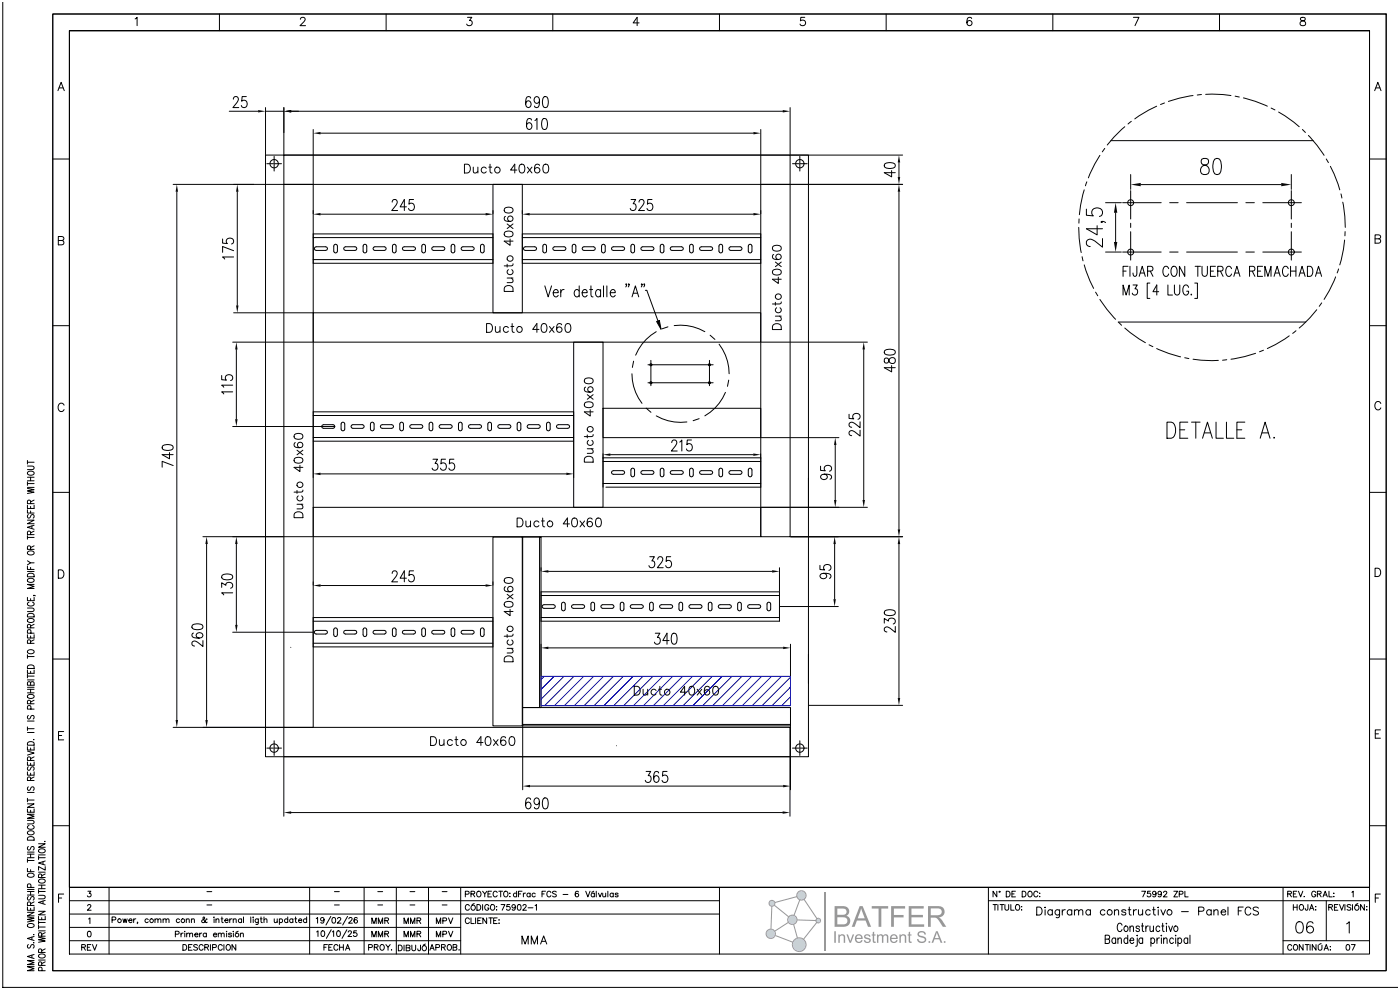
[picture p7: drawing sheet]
<svg xmlns="http://www.w3.org/2000/svg" width="420mm" height="297mm" viewBox="0 0 420 297" stroke-linecap="round" stroke-linejoin="round" font-family="sans-serif">
<!-- layer: 0 -->
<g fill="none" stroke="#000" stroke-width=".3">
<path d="M93.9 71.3h54M93.9 70.2h54v8.8h-54zM93.9 77.9h54M94.4 74.2l3.3-.2 .4 .2 .1 .4-.1 .4-.4 .1h-2.9l-.4-.1-.1-.4zM100.3 73.4l.4-.2 .3 .2 .2 .4v1.5l-.2 .4-.3 .2-.4-.2-.2-.4zM103.2 74.2l3.3-.2 .4 .2 .1 .4-.1 .4-.4 .1h-2.9l-.4-.1-.1-.4zM109.1 73.4l.4-.2 .3 .2 .2 .4v1.5l-.2 .4-.3 .2-.4-.2-.2-.4zM112 74.2l3.3-.2 .4 .2 .1 .4-.1 .4-.4 .1h-2.9l-.4-.1-.1-.4zM117.9 73.4l.4-.2 .3 .2 .2 .4v1.5l-.2 .4-.3 .2-.4-.2-.2-.4zM120.8 74.2l3.3-.2 .4 .2 .1 .4-.1 .4-.4 .1h-2.9l-.4-.1-.1-.4zM126.7 73.4l.4-.2 .3 .2 .2 .4v1.5l-.2 .4-.3 .2-.4-.2-.2-.4zM129.6 74.2l3.3-.2 .4 .2 .1 .4-.1 .4-.4 .1h-2.9l-.4-.1-.1-.4z"/>
<path d="M135.5 73.4l.4-.2 .4 .2 .1 .4v1.5l-.1 .4-.4 .2-.4-.2-.2-.4zM138.4 74.2l3.3-.2 .4 .2 .1 .4-.1 .4-.4 .1h-2.9l-.4-.1-.1-.4zM144.3 73.4l.4-.2 .4 .2 .1 .4v1.5l-.1 .4-.4 .2-.4-.2-.2-.4zM156.7 71.3h71.5M156.7 70.2h71.5v8.8h-71.5zM156.7 77.9h71.5M157.1 74.2l3.3-.2 .4 .2 .1 .4-.1 .4-.4 .1h-2.9l-.4-.1-.1-.4zM163 73.4l.4-.2 .4 .2 .1 .4v1.5l-.1 .4-.4 .2-.4-.2-.2-.4zM166 74.2l3.2-.2 .4 .2 .2 .4-.2 .4-.4 .1h-2.9l-.3-.1-.2-.4zM171.8 73.4l.4-.2 .4 .2 .1 .4v1.5l-.1 .4-.4 .2-.4-.2-.2-.4zM174.8 74.2l3.2-.2 .4 .2 .2 .4-.2 .4-.4 .1h-2.9l-.3-.1-.2-.4zM180.6 73.4l.4-.2 .4 .2 .1 .4v1.5l-.1 .4-.4 .2-.4-.2-.2-.4z"/>
<path d="M183.6 74.2l3.2-.2 .4 .2 .2 .4-.2 .4-.4 .1h-2.9l-.3-.1-.2-.4zM189.4 73.4l.4-.2 .4 .2 .1 .4v1.5l-.1 .4-.4 .2-.4-.2-.2-.4zM192.4 74.2l3.2-.2 .4 .2 .2 .4-.2 .4-.4 .1h-2.9l-.3-.1-.2-.4zM198.2 73.4l.4-.2 .4 .2 .1 .4v1.5l-.1 .4-.4 .2-.4-.2-.2-.4zM201.2 74.2l3.2-.2 .4 .2 .2 .4-.2 .4-.4 .1h-2.8l-.4-.1-.2-.4zM207 73.4l.4-.2 .4 .2 .1 .4v1.5l-.1 .4-.4 .2-.4-.2-.2-.4zM210 74.2l3.2-.2 .4 .2 .2 .4-.2 .4-.4 .1h-2.8l-.4-.1-.2-.4zM215.8 73.4l.4-.2 .4 .2 .1 .4v1.5l-.1 .4-.4 .2-.4-.2-.2-.4zM218.8 74.2l3.2-.2 .4 .2 .2 .4-.2 .4-.4 .1h-2.8l-.4-.1-.2-.4zM224.6 73.4l.4-.2 .4 .2 .1 .4v1.5l-.1 .4-.4 .2-.4-.2-.2-.4zM180.9 138.4h47.3M180.9 146.1v-8.8h47.3v8.8h-46.5"/>
<path d="M180.9 145h47.3M183.6 141.3l3.2-.1 .4 .1 .2 .4-.2 .4-.4 .2h-2.9l-.3-.2-.2-.4zM189.4 140.6l.4-.2 .4 .2 .1 .3v1.6l-.1 .4-.4 .1-.4-.1-.2-.4zM192.4 141.3l3.2-.1 .4 .1 .2 .4-.2 .4-.4 .2h-2.9l-.3-.2-.2-.4zM198.2 140.6l.4-.2 .4 .2 .1 .3v1.6l-.1 .4-.4 .1-.4-.1-.2-.4zM201.2 141.3l3.2-.1 .4 .1 .2 .4-.2 .4-.4 .2h-2.8l-.4-.2-.2-.4zM207 140.6l.4-.2 .4 .2 .1 .3v1.6l-.1 .4-.4 .1-.4-.1-.2-.4zM210 141.3l3.2-.1 .4 .1 .2 .4-.2 .4-.4 .2h-2.8l-.4-.2-.2-.4zM215.8 140.6l.4-.2 .4 .2 .1 .3v1.6l-.1 .4-.4 .1-.4-.1-.2-.4zM218.8 141.3l3.2-.1 .4 .1 .2 .4-.2 .4-.4 .2h-2.8l-.4-.2-.2-.4zM224.6 140.6l.4-.2 .4 .2 .1 .3v1.6l-.1 .4-.4 .1-.4-.1-.2-.4zM242.5 143.4v8.8"/>
<path d="M156.8 161.1h5.5v51.1h-5.5zM161.8 161.1v51.1M162.3 177.5h71.5v8.8h-71.5zM162.3 178.6h71.5M87.2 194.2h.1M162.3 185.2h71.5M162.8 181.5l3.2-.1 .4 .1 .2 .4-.2 .4-.4 .2h-2.8l-.4-.2-.2-.4zM168.6 180.8l.4-.2 .4 .2 .1 .3v1.6l-.1 .4-.4 .1-.4-.1-.2-.4zM171.6 181.5l3.2-.1 .4 .1 .2 .4-.2 .4-.4 .2h-2.8l-.4-.2-.2-.4zM177.4 180.8l.4-.2 .4 .2 .1 .3v1.6l-.1 .4-.4 .1-.4-.1-.2-.4zM180.4 181.5l3.2-.1 .4 .1 .2 .4-.2 .4-.4 .2h-2.8l-.4-.2-.2-.4zM186.2 180.8l.4-.2 .4 .2 .1 .3v1.6l-.1 .4-.4 .1-.4-.1-.2-.4z"/>
<path d="M189.2 181.5l3.2-.1 .4 .1 .2 .4-.2 .4-.4 .2h-2.8l-.4-.2-.2-.4zM195 180.8l.4-.2 .4 .2 .1 .3v1.6l-.1 .4-.4 .1-.4-.1-.2-.4zM198 181.5l3.2-.1 .4 .1 .2 .4-.2 .4-.4 .2h-2.8l-.4-.2-.2-.4zM203.8 180.8l.4-.2 .4 .2 .1 .3v1.6l-.1 .4-.4 .1-.4-.1-.2-.4zM206.8 181.5l3.2-.1 .4 .1 .2 .4-.2 .4-.4 .2h-2.8l-.4-.2-.2-.4zM212.6 180.8l.4-.2 .4 .2 .1 .3v1.6l-.1 .4-.4 .1-.4-.1-.2-.4zM215.6 181.5l3.2-.1 .4 .1 .2 .4-.2 .4-.4 .2h-2.8l-.4-.2-.2-.4zM221.4 180.8l.4-.2 .4 .2 .1 .3v1.6l-.1 .4-.4 .1-.4-.1-.2-.4zM224.4 181.5l3.2-.1 .4 .1 .2 .4-.2 .4-.4 .2h-2.8l-.4-.2-.2-.4zM230.2 180.8l.4-.2 .4 .2 .1 .3v1.6l-.1 .4-.4 .1-.4-.1-.2-.4zM242.5 196.2v8.8M156.8 212.2h80.3v5.5h-80.3z"/>
<path d="M156.8 217.3h80.3M184.9 223.7h.1"/>
<circle cx="195.2" cy="114.8" r=".33"/>
<circle cx="195.2" cy="109.4" r=".33"/>
<circle cx="212.8" cy="114.8" r=".33"/>
<circle cx="212.8" cy="109.4" r=".33"/>
</g>
<!-- layer: 05 -->
<g fill="none" stroke="#000" stroke-width=".3">
<path d="M79.6 46.5h162.9v180.5h-162.9zM80 49.1h2M82.2 46.9v2M82.2 49.3v2M82.2 49.1h.1M82.4 49.1h2M237.7 49.1h2M239.9 49.1h.1M239.9 46.9v2M239.9 49.3v2M240.1 49.1h2M194.3 109.4h19.6"/>
<path d="M194.3 114.8h19.6M195.2 108.1v7.6M212.8 108.1v7.6M80 224.4h2M82.2 222.2v2M82.2 224.6v2M82.2 224.4h.1M82.4 224.4h2M237.7 224.4h2M239.9 224.4h.1M239.9 222.2v2M239.9 224.6v2"/>
<path d="M240.1 224.4h2"/>
<circle cx="82.2" cy="49.1" r="1.27"/>
<circle cx="239.9" cy="49.1" r="1.27"/>
<circle cx="82.2" cy="224.4" r="1.27"/>
<circle cx="239.9" cy="224.4" r="1.27"/>
</g>
<!-- layer: _Zona Segura -->
<g fill="none" stroke="#00f" stroke-width=".3">
<path d="M162.3 202.9h74.8v8.8h-74.8zM163.2 202.9l-.9 .9M166.2 202.9l-3.9 3.9M169.2 202.9l-6.9 6.9M172.1 202.9l-8.8 8.8M175.1 202.9l-8.8 8.8M178 202.9l-8.8 8.8M181 202.9l-8.8 8.8M184 202.9l-8.8 8.8M186.9 202.9l-8.8 8.8M189.9 202.9l-8.8 8.8M192.9 202.9l-8.8 8.8"/>
<path d="M195.8 202.9l-8.8 8.8M198.8 202.9l-8.8 8.8M201.8 202.9l-8.8 8.8M204.7 202.9l-8.8 8.8M207.7 202.9l-8.8 8.8M210.7 202.9l-8.8 8.8M213.6 202.9l-8.8 8.8M216.6 202.9l-8.8 8.8M219.5 202.9l-8.8 8.8M222.5 202.9l-8.8 8.8M225.5 202.9l-8.8 8.8M228.4 202.9l-8.8 8.8"/>
<path d="M231.4 202.9l-8.8 8.8M234.4 202.9l-8.8 8.8M237.1 209l-2.6 2.7M237.1 206.1l-5.6 5.6M237.1 203.1l-8.6 8.6"/>
</g>
<!-- layer: _IGV_Ductos -->
<path d="M85.1 55.3h8.8v162.9h-8.8zM147.9 55.3h8.8v38.5h-8.8zM228.2 55.3h8.8v105.7h-8.8v-105.5M93.9 93.8h134.3v8.8h-134.3zM172.1 102.6l8.8 .1v49.5h-8.8zM93.9 152.2h134.3v8.8h-134.3zM147.8 161.1h8.8v56.6h-8.8zM85.1 218.2h151.8v8.8h-151.8z" fill="none" stroke="#000" stroke-width=".3"/>
<!-- layer: 0 -->
<path d="M85.1 32.3v14.1M87.3 33.4h147.5M237 32.3v14.1" fill="none" stroke="#050505" stroke-width=".3"/>
<g fill="#050505">
<path d="M85.1 33.4l2.2-.4v.7z"/>
<path d="M234.8 33l2.2 .4-2.2 .3z"/>
</g>
<path d="M159.2 29.4a.7 .7 0 0 0-1.2-.3 3.1 3.1 0 0 0 0 3 .72 .72 0 0 0 1.2-.3 .94 .94 0 0 0-.1-1.1 .94 .94 0 0 0-1.1-.3l-.3 .8M161.8 30.1a.88 .88 0 0 1-.9 .9 .98 .98 0 0 1-.7-1.2 .98 .98 0 0 1 1.2-.7 2.8 2.8 0 0 1 0 3 .7 .7 0 0 1-1.1-.3M163.1 29.1l.6-.1a1.94 1.94 0 0 1 .6 2.6l-.2 .5-.7 .2a1.94 1.94 0 0 1-.6-2.7z" fill="none" stroke="#000" stroke-width=".3"/>
<path d="M93.9 63.1v1M96.1 64.2h49.6M147.9 63.1v1" fill="none" stroke="#050505" stroke-width=".3"/>
<g fill="#050505">
<path d="M93.9 64.2l2.2-.3v.7z"/>
<path d="M145.7 63.9l2.2 .3-2.2 .4z"/>
</g>
<path d="M124 59.8h-1.2l-.1 1.5a1.01 1.01 0 0 1 1.3 .1 1.01 1.01 0 0 1 0 1.3 1.01 1.01 0 0 1-1.3 .1l-.2-.3M117.6 60.6l.5-.8h.5l.4 .4a1.2 1.2 0 0 1-.2 1.4l-1.3 1.5h1.8M121.9 62h-1.9l1.3-2.2v3.3" fill="none" stroke="#000" stroke-width=".3"/>
<path d="M156.7 63.1v1M158.9 64.2h67.1M228.2 63.1v1" fill="none" stroke="#050505" stroke-width=".3"/>
<g fill="#050505">
<path d="M156.7 64.2l2.2-.3v.7z"/>
<path d="M226 63.9l2.2 .3-2.2 .4z"/>
</g>
<path d="M189.3 59.8h1.4l-.8 1.3a.97 .97 0 0 1 .8 1.5 .97 .97 0 0 1-1.7-.1M195.6 59.8h-1.3l-.1 1.5a1.01 1.01 0 0 1 1.4 .1 1.01 1.01 0 0 1 0 1.3 1.01 1.01 0 0 1-1.4 .1l-.1-.3M191.7 60.6l.5-.8h.5l.3 .4a1.2 1.2 0 0 1-.2 1.4l-1.3 1.5h1.8" fill="none" stroke="#000" stroke-width=".3"/>
<path d="M51.9 55.3h24.2M53 57.5v158.5M51.9 218.2h33.1" fill="none" stroke="#050505" stroke-width=".3"/>
<g fill="#050505">
<path d="M53 55.3l.4 2.2h-.7z"/>
<path d="M52.7 216h.7l-.4 2.2z"/>
</g>
<path d="M48.8 133.7a3.1 3.1 0 0 1 3 0l.1 .6a1.94 1.94 0 0 1-2.6 .7l-.5-.3-.2-.4zM50.8 135.7v1.9l-2.2-1.2h3.3M51.9 139.6l-3.3-1.2v1.7" fill="none" stroke="#000" stroke-width=".3"/>
<path d="M93.9 174.5v1M96.1 175.6h49.5M147.8 174.5v1" fill="none" stroke="#050505" stroke-width=".3"/>
<g fill="#050505">
<path d="M93.9 175.6l2.2-.4v.8z"/>
<path d="M145.6 175.2l2.2 .4-2.2 .4z"/>
</g>
<path d="M117.6 172l.5-.8h.5l.4 .3a1.2 1.2 0 0 1-.2 1.4l-1.3 1.6h1.8M121.9 173.4h-1.9l1.3-2.2v3.3M124 171.2h-1.2l-.1 1.4a1.01 1.01 0 0 1 1.3 .1 1.01 1.01 0 0 1 0 1.4 1.01 1.01 0 0 1-1.3 .1l-.2-.3" fill="none" stroke="#000" stroke-width=".3"/>
<path d="M237.1 161h33.6M269.6 163.2v46.2M242.6 211.6h28.1" fill="none" stroke="#050505" stroke-width=".3"/>
<g fill="#050505">
<path d="M269.6 161l.4 2.2h-.7z"/>
<path d="M269.3 209.4h.7l-.4 2.2z"/>
</g>
<path d="M265.2 186.9v-1.4l1.3 .8a.97 .97 0 0 1 1.5-.8 .97 .97 0 0 1-.1 1.7M265.4 183.3a3.1 3.1 0 0 1 3 0l.1 .6a1.94 1.94 0 0 1-2.6 .6l-.5-.2-.2-.4zM268.5 187.9v1.8l-1.5-1.3a.94 .94 0 0 0-1.2-.4 .94 .94 0 0 0-.6 1l.8 .5" fill="none" stroke="#000" stroke-width=".3"/>
<path d="M237.1 55.3h33.6M269.6 57.5v101.3M237.1 161h33.6" fill="none" stroke="#050505" stroke-width=".3"/>
<g fill="#050505">
<path d="M269.3 158.8h.7l-.4 2.2z"/>
<path d="M269.6 55.3l.4 2.2h-.7z"/>
</g>
<path d="M265.4 107.5a.88 .88 0 0 0 .3 1.4l.6-.1 .2-.3a1.04 1.04 0 0 1 .9-1.2 1.04 1.04 0 0 1 1.1 1.1 1.08 1.08 0 0 1-1.3 .6 1.08 1.08 0 0 1-.7-1.2 .74 .74 0 0 0-1.1-.3zM265.4 105.1a3.1 3.1 0 0 1 3 0l.1 .7a1.94 1.94 0 0 1-2.6 .6l-.5-.3-.2-.3zM267.4 109.7v1.8l-2.2-1.2h3.3" fill="none" stroke="#000" stroke-width=".3"/>
<path d="M70.1 55.3h14.9M71.2 57.5v34.1M70.1 93.8h23.7" fill="none" stroke="#050505" stroke-width=".3"/>
<g fill="#050505">
<path d="M71.2 55.3l.3 2.2h-.7z"/>
<path d="M70.8 91.6h.7l-.3 2.2z"/>
</g>
<path d="M66.8 71.7v1.2l1.4 .2a1.01 1.01 0 0 1 .1-1.4 1.01 1.01 0 0 1 1.4 0 1.01 1.01 0 0 1 .1 1.4l-.4 .1M70.1 77.1h-3.3l.6 .6M70.1 75.2l-3.3-1.3v1.8" fill="none" stroke="#000" stroke-width=".3"/>
<path d="M69.8 102.6h24M70.9 104.8v20.9M69.8 127.9h30.6" fill="none" stroke="#050505" stroke-width=".3"/>
<g fill="#050505">
<path d="M70.5 125.7h.8l-.4 2.2z"/>
<path d="M70.9 102.6l.4 2.2h-.8z"/>
</g>
<path d="M66.5 112.6v1.3l1.4 .1a1.01 1.01 0 0 1 .1-1.4 1.01 1.01 0 0 1 1.4 0 1.01 1.01 0 0 1 .1 1.4l-.3 .1M69.8 117.5h-3.3l.6 .7M69.8 115.5h-3.3l.6 .7" fill="none" stroke="#000" stroke-width=".3"/>
<path d="M85.1 227.1v17.7M236.9 227.1v17.7M87.3 243.7h147.4" fill="none" stroke="#050505" stroke-width=".3"/>
<g fill="#050505">
<path d="M85.1 243.7l2.2-.4v.8z"/>
<path d="M234.7 243.3l2.2 .4-2.2 .4z"/>
</g>
<path d="M159.1 239.8a.7 .7 0 0 0-1.1-.3 3.1 3.1 0 0 0 0 3 .72 .72 0 0 0 1.1-.4 .94 .94 0 0 0 0-1.1 .94 .94 0 0 0-1.1-.3l-.4 .8M163 239.5l.7-.2a1.94 1.94 0 0 1 .6 2.7l-.2 .5-.7 .1a1.94 1.94 0 0 1-.6-2.7zM161.8 240.4a.88 .88 0 0 1-.9 1 .98 .98 0 0 1-.7-1.3 .98 .98 0 0 1 1.2-.6 2.8 2.8 0 0 1 0 3 .7 .7 0 0 1-1.1-.4" fill="none" stroke="#000" stroke-width=".3"/>
<path d="M60.9 161h24.1M62 163.2v52.8M60.9 218.2h24.1" fill="none" stroke="#050505" stroke-width=".3"/>
<g fill="#050505">
<path d="M62 161l.3 2.2h-.7z"/>
<path d="M61.6 216h.7l-.3 2.2z"/>
</g>
<path d="M57.7 187.5a3.1 3.1 0 0 1 3 0l.2 .6a1.94 1.94 0 0 1-2.7 .6l-.5-.2-.1-.4zM58 189.9a.7 .7 0 0 0-.3 1.1 3.1 3.1 0 0 0 3 0 .72 .72 0 0 0-.3-1.1 .94 .94 0 0 0-1.1 0 .94 .94 0 0 0-.3 1.1l.8 .4M60.9 192.1v1.8l-1.6-1.3a.94 .94 0 0 0-1.1-.3 .94 .94 0 0 0-.6 1l.7 .5" fill="none" stroke="#000" stroke-width=".3"/>
<path d="M228.3 102.6h31.9M259.1 104.8v45.2M228.3 152.2h31.9" fill="none" stroke="#050505" stroke-width=".3"/>
<g fill="#050505">
<path d="M259.1 102.6l.3 2.2h-.7z"/>
<path d="M258.7 150h.7l-.3 2.2z"/>
</g>
<path d="M254.7 124.2v1.3l1.4 .1a1.01 1.01 0 0 1 .1-1.3 1.01 1.01 0 0 1 1.4 0 1.01 1.01 0 0 1 0 1.3l-.3 .2M258 129v1.8l-1.6-1.3a.94 .94 0 0 0-1.1-.3 .94 .94 0 0 0-.6 1l.7 .5M258 126.5v1.8l-1.6-1.3a.94 .94 0 0 0-1.1-.4 .94 .94 0 0 0-.6 1l.7 .5" fill="none" stroke="#000" stroke-width=".3"/>
<path d="M162.3 193.2v9.5M164.5 194.3h70.4M237.1 193.2v9.5" fill="none" stroke="#050505" stroke-width=".3"/>
<g fill="#050505">
<path d="M162.3 194.3l2.2-.3v.7z"/>
<path d="M234.9 194l2.2 .3-2.2 .4z"/>
</g>
<path d="M196.5 189.9h1.4l-.7 1.3a.97 .97 0 0 1 .8 1.5 .97 .97 0 0 1-1.7-.1M200.7 192.1h-1.9l1.3-2.2v3.3M201.7 190.1l.6-.2a1.94 1.94 0 0 1 .7 2.7l-.3 .5-.6 .1a1.94 1.94 0 0 1-.7-2.6z" fill="none" stroke="#000" stroke-width=".3"/>
<path d="M162.3 170.3v.9M164.5 171.4h67.1M233.8 170.3v7.1" fill="none" stroke="#050505" stroke-width=".3"/>
<g fill="#050505">
<path d="M162.3 171.4l2.2-.4v.7z"/>
<path d="M231.6 171l2.2 .4-2.2 .3z"/>
</g>
<path d="M194.9 167h1.4l-.8 1.2a.97 .97 0 0 1 .8 1.5 .97 .97 0 0 1-1.7-.1M197.3 167.8l.5-.8h.5l.4 .3a1.2 1.2 0 0 1-.3 1.4l-1.2 1.6h1.7M201.2 167h-1.3l-.1 1.4a1.01 1.01 0 0 1 1.4 .1 1.01 1.01 0 0 1 0 1.4 1.01 1.01 0 0 1-1.4 .1l-.1-.4" fill="none" stroke="#000" stroke-width=".3"/>
<path d="M237.1 161h14.3M250.3 163.2v16.5M233.9 181.9h17.5" fill="none" stroke="#050505" stroke-width=".3"/>
<g fill="#050505">
<path d="M250 179.7h.7l-.4 2.2z"/>
<path d="M250.3 161l.4 2.2h-.7z"/>
</g>
<path d="M245.9 169.6v1.2l1.4 .1a1.01 1.01 0 0 1 .1-1.3 1.01 1.01 0 0 1 1.4 0 1.01 1.01 0 0 1 .1 1.3l-.3 .2M247 172a.88 .88 0 0 1 1 .8 .98 .98 0 0 1-1.2 .8 .98 .98 0 0 1-.7-1.3 2.8 2.8 0 0 1 3 0 .7 .7 0 0 1-.3 1.2" fill="none" stroke="#000" stroke-width=".3"/>
<path d="M93.9 132.5v10.7M172.1 132.5v10.7M96.1 142.1h73.8" fill="none" stroke="#050505" stroke-width=".3"/>
<g fill="#050505">
<path d="M169.9 141.8l2.2 .3-2.2 .4z"/>
<path d="M93.9 142.1l2.2-.3v.7z"/>
</g>
<path d="M129.9 137.7h1.3l-.7 1.3a.97 .97 0 0 1 .8 1.5 .97 .97 0 0 1-1.7-.1M133.6 137.7h-1.2l-.2 1.4a1.01 1.01 0 0 1 1.4 .1 1.01 1.01 0 0 1 0 1.4 1.01 1.01 0 0 1-1.4 .1l-.1-.3M136.1 137.7h-1.2l-.1 1.4a1.01 1.01 0 0 1 1.3 .1 1.01 1.01 0 0 1 0 1.4 1.01 1.01 0 0 1-1.3 .1l-.2-.3" fill="none" stroke="#000" stroke-width=".3"/>
<path d="M180.9 136.1v1.4M183.1 136.4h42.8M228.1 136.1v1.4" fill="none" stroke="#050505" stroke-width=".3"/>
<g fill="#050505">
<path d="M180.9 136.4l2.2-.4v.7z"/>
<path d="M225.9 136l2.2 .4-2.2 .3z"/>
</g>
<path d="M201.5 132.8l.5-.8h.5l.4 .3a1.2 1.2 0 0 1-.3 1.4l-1.2 1.6h1.7M203.9 132.6l.6-.6v3.3M207.4 132h-1.3l-.1 1.4a1.01 1.01 0 0 1 1.4 .1 1.01 1.01 0 0 1 0 1.4 1.01 1.01 0 0 1-1.4 .1l-.1-.4" fill="none" stroke="#000" stroke-width=".3"/>
<!-- layer: _IGV_Ductos -->
<path d="M180.9 122.5h47.3v8.8h-47.3z" fill="none" stroke="#000" stroke-width=".3"/>
<!-- layer: 0 -->
<path d="M69.8 161h24M70.9 163.2v24.2M69.8 189.6h24" fill="none" stroke="#050505" stroke-width=".3"/>
<g fill="#050505">
<path d="M70.5 187.4h.8l-.4 2.2z"/>
<path d="M70.9 161l.4 2.2h-.8z"/>
</g>
<g fill="none" stroke="#000" stroke-width=".3">
<path d="M66.5 176.2v-1.4l1.2 .7a.97 .97 0 0 1 1.5-.8 .97 .97 0 0 1 0 1.7M66.6 172.5a3.1 3.1 0 0 1 3 0l.2 .7a1.94 1.94 0 0 1-2.7 .6l-.5-.3-.1-.3zM69.8 177.8h-3.3l.6 .6M93.9 185.2h53.9v8.8h-53.9zM93.9 192.9h53.9M93.9 186.3h53.9M94.4 189.2l3.3-.1 .4 .1 .1 .4-.1 .4-.4 .2h-2.9l-.4-.2-.1-.4zM100.3 188.5l.3-.2 .4 .2 .2 .4v1.5l-.2 .4-.4 .1-.3-.1-.2-.4zM103.2 189.2l3.3-.1 .4 .1 .1 .4-.1 .4-.4 .2h-2.9l-.4-.2-.1-.4zM109.1 188.5l.3-.2 .4 .2 .2 .4v1.5l-.2 .4-.4 .1-.3-.1-.2-.4zM112 189.2l3.3-.1 .4 .1 .1 .4-.1 .4-.4 .2h-2.9l-.4-.2-.1-.4zM117.9 188.5l.3-.2 .4 .2 .2 .4v1.5l-.2 .4-.4 .1-.3-.1-.2-.4z"/>
<path d="M120.8 189.2l3.3-.1 .4 .1 .1 .4-.1 .4-.4 .2h-2.9l-.4-.2-.1-.4zM126.7 188.5l.3-.2 .4 .2 .2 .4v1.5l-.2 .4-.4 .1-.3-.1-.2-.4zM129.6 189.2l3.3-.1 .4 .1 .1 .4-.1 .4-.4 .2h-2.9l-.4-.2-.1-.4zM135.5 188.5l.4-.2 .3 .2 .2 .4v1.5l-.2 .4-.3 .1-.4-.1-.2-.4zM138.4 189.2l3.3-.1 .4 .1 .1 .4-.1 .4-.4 .2h-2.9l-.4-.2-.1-.4zM144.3 188.5l.4-.2 .3 .2 .2 .4v1.5l-.2 .4-.3 .1-.4-.1-.2-.4z"/>
</g>
<path d="M228.3 131.3h23.3M250.5 133.5v16.5M228.3 152.2h23.3" fill="none" stroke="#050505" stroke-width=".3"/>
<g fill="#050505">
<path d="M250.5 131.3l.4 2.2h-.8z"/>
<path d="M250.1 150h.8l-.4 2.2z"/>
</g>
<path d="M246.1 139.8v1.3l1.4 .1a1.01 1.01 0 0 1 .1-1.4 1.01 1.01 0 0 1 1.4 0 1.01 1.01 0 0 1 .1 1.4l-.3 .1M247.2 142.2a.88 .88 0 0 1 1 .9 .98 .98 0 0 1-1.2 .7 .98 .98 0 0 1-.7-1.2 2.8 2.8 0 0 1 3 0 .7 .7 0 0 1-.4 1.1" fill="none" stroke="#000" stroke-width=".3"/>
<path d="M237.1 46.5h33.6M237.1 55.3h33.6M269.6 48.7v4.4" fill="none" stroke="#050505" stroke-width=".3"/>
<g fill="#050505">
<path d="M269.6 46.5l.4 2.2h-.7z"/>
<path d="M269.3 53.1h.7l-.4 2.2z"/>
</g>
<path d="M265.4 49.2a3.1 3.1 0 0 1 3 0l.1 .6a1.94 1.94 0 0 1-2.6 .6l-.5-.2-.2-.4zM267.4 51.2v1.8l-2.2-1.2h3.3" fill="none" stroke="#000" stroke-width=".3"/>
<path d="M68.8 33.4h8.6M79.6 32.3v14.1M79.6 33.4h5.5M85.1 32.3v7.5M87.3 33.4h2.2" fill="none" stroke="#050505" stroke-width=".3"/>
<g fill="#050505">
<path d="M85.1 33.4l2.2-.4v.7z"/>
<path d="M77.4 33l2.2 .4-2.2 .3z"/>
</g>
<path d="M70 29.8l.5-.8h.5l.4 .3a1.2 1.2 0 0 1-.3 1.4l-1.2 1.6h1.7M73.9 29h-1.3l-.1 1.4a1.01 1.01 0 0 1 1.4 .1 1.01 1.01 0 0 1 0 1.4 1.01 1.01 0 0 1-1.4 .1l-.1-.4" fill="none" stroke="#000" stroke-width=".3"/>
<path d="M93.9 38.8v16.4M96.1 39.9h129.9M228.2 38.8v16.6" fill="none" stroke="#050505" stroke-width=".3"/>
<g fill="#050505">
<path d="M93.9 39.9l2.2-.3v.7z"/>
<path d="M226 39.6l2.2 .3-2.2 .4z"/>
</g>
<g fill="none" stroke="#000" stroke-width=".3">
<path d="M159.4 36a.7 .7 0 0 0-1.1-.3 3.1 3.1 0 0 0 0 3 .72 .72 0 0 0 1.1-.3 .94 .94 0 0 0 0-1.2 .94 .94 0 0 0-1.1-.2l-.4 .7M160.4 36.2l.7-.7v3.3M162.8 35.7l.6-.2a1.94 1.94 0 0 1 .7 2.7l-.3 .5-.6 .1a1.94 1.94 0 0 1-.6-2.6zM163.4 85.7l1 3.3 1-3.3M165.9 87.8h1.5v-.3a.71 .71 0 0 0-.6-.7 .71 .71 0 0 0-.7 .5 1.01 1.01 0 0 0-.1 1.2 1.01 1.01 0 0 0 1.2 .4l.2-.3M168.2 86.8v2.2M169.2 86.8a.9 .9 0 0 0-1 1M173.7 87.3a.73 .73 0 0 0-.7-.5 .73 .73 0 0 0-.7 .5 1.01 1.01 0 0 0 0 1.2 1.01 1.01 0 0 0 1.2 .4l.2-.3M173.7 85.7v3.3M174.6 87.8h1.5v-.3a.71 .71 0 0 0-.6-.7 .71 .71 0 0 0-.8 .5 1.01 1.01 0 0 0 0 1.2 1.01 1.01 0 0 0 1.2 .4l.2-.3M176.9 86.8h.8M177.2 85.7v2.7l.2 .5 .5 .1"/>
<path d="M180.1 87.3a.73 .73 0 0 0-.7-.5 .73 .73 0 0 0-.6 .5 1.01 1.01 0 0 0-.1 1.2 1.01 1.01 0 0 0 1.2 .4l.2-.3M180.1 86.8v2.2M181 85.7v3.3M182 85.7v3.3M183 87.8h1.5v-.3a.71 .71 0 0 0-.6-.7 .71 .71 0 0 0-.7 .5 1.01 1.01 0 0 0-.1 1.2 1.01 1.01 0 0 0 1.2 .4l.2-.3M187.9 85.3l-.1 .1-.1-.1 .1-.2 .1 .2-.2 .8M188.7 85.3l-.1 .1-.2-.1 .2-.2 .1 .2-.3 .8M189.6 89l1-3.3 1 3.3M189.9 87.9h1.3M192.6 85.3l-.1 .1-.2-.1 .2-.2 .1 .2-.3 .8M193.3 85.3l-.1 .1-.1-.1 .1-.2 .1 .2-.2 .8M193.6 87.1h.4l3.4 9.2"/>
<path d="M196.8 99.5a14.6 14.6 0 0 0-6.2 7M196.9 96.4l.9-.3 .5 2.7zM200.3 98l-1.8 .6M202.2 97.7a14.6 14.6 0 0 1 9.2 1.8M189.5 112.1a14.6 14.6 0 0 0 3.1 8.9M190 108.3l-.3 1.9M213 100.5l1.4 1.3M215.7 103.2a14.6 14.6 0 0 1 3 8.9M217.6 117.7a14.6 14.6 0 0 1-6.2 7M218.6 114l-.4 1.9M93.9 124.6h78.2M93.9 123.5h78.2v8.8h-78.2z"/>
<path d="M93.9 131.2h78.2M96.6 127.5l3.3-.1 .4 .1 .1 .4-.1 .4-.4 .2h-2.9l-.4-.2-.1-.4zM102.5 126.8l.4-.2 .3 .2 .2 .4v1.5l-.2 .4-.3 .1-.4-.1-.2-.4zM105.4 127.5l3.3-.1 .4 .1 .1 .4-.1 .4-.4 .2h-2.9l-.4-.2-.1-.4zM111.3 126.8l.4-.2 .3 .2 .2 .4v1.5l-.2 .4-.3 .1-.4-.1-.2-.4zM114.2 127.5l3.3-.1 .4 .1 .1 .4-.1 .4-.4 .2h-2.9l-.4-.2-.1-.4zM120.1 126.8l.4-.2 .3 .2 .2 .4v1.5l-.2 .4-.3 .1-.4-.1-.2-.4zM123 127.5l3.3-.1 .4 .1 .1 .4-.1 .4-.4 .2h-2.9l-.4-.2-.1-.4zM128.9 126.8l.4-.2 .3 .2 .2 .4v1.5l-.2 .4-.3 .1-.4-.1-.2-.4zM131.8 127.5l3.3-.1 .4 .1 .1 .4-.1 .4-.4 .2h-2.9l-.4-.2-.1-.4zM137.7 126.8l.4-.2 .4 .2 .1 .4v1.5l-.1 .4-.4 .1-.4-.1-.2-.4zM140.6 127.5l3.3-.1 .4 .1 .1 .4-.1 .4-.4 .2h-2.9l-.4-.2-.1-.4z"/>
<path d="M146.5 126.8l.4-.2 .4 .2 .1 .4v1.5l-.1 .4-.4 .1-.4-.1-.2-.4zM149.4 127.5l3.3-.1 .4 .1 .1 .4-.1 .4-.4 .2h-2.9l-.4-.2-.1-.4zM155.3 126.8l.4-.2 .4 .2 .1 .4v1.5l-.1 .4-.4 .1-.4-.1-.2-.4zM158.2 127.5l3.3-.1 .4 .1 .1 .4-.1 .4-.4 .2h-2.9l-.4-.2-.1-.4zM164.1 126.8l.4-.2 .4 .2 .1 .4v1.5l-.1 .4-.4 .1-.4-.1-.2-.4zM167.1 127.5l3.2-.1 .4 .1 .2 .4-.2 .4-.4 .2h-2.9l-.3-.2-.2-.4zM193.8 122.4l1.4 1.3M196.8 124.7a14.6 14.6 0 0 0 9.2 1.9M209.7 125.6l-1.8 .6"/>
</g>
<!-- layer: _IGV_Ductos -->
<path d="M85.1 46.5h151.9v8.8h-151.9z" fill="none" stroke="#000" stroke-width=".3"/>
<!-- layer: Textos -->
<g fill="none" stroke="#050505" stroke-width=".3">
<path d="M139.3 49.2h.9a1.41 1.41 0 0 1 .9 1.4 1.41 1.41 0 0 1-.9 1.3h-.9zM141.9 50.1l.2 1.7 .6 .1 .6-.5M143.3 50.1v1.8M145.8 50.5a.84 .84 0 0 0-1.2-.1 .84 .84 0 0 0 0 1.2 .84 .84 0 0 0 1.2-.1M146.6 50.1h.9M147 49.2v2.2l.1 .4 .5 .1M155 51h-1.9l1.3-1.8v2.7M156 49.4a.86 .86 0 0 1 1.3 .3 1.33 1.33 0 0 1-.9 2.2 1.69 1.69 0 0 1-.4-2.5zM158.2 50.1l1.4 1.8M159.6 50.1l-1.4 1.8M161.8 49.6a.78 .78 0 0 0-1.1-.2 1.51 1.51 0 0 0 .5 2.5 .82 .82 0 0 0 .7-.9 .82 .82 0 0 0-.8-.8 .82 .82 0 0 0-.8 .8M163.2 49.4a.86 .86 0 0 1 1.3 .3 1.33 1.33 0 0 1-.9 2.2 1.69 1.69 0 0 1-.4-2.5z"/>
<path d="M151.4 69.7a1.69 1.69 0 0 1 2.5 .4v.2a1.52 1.52 0 0 1-2.7 0zM151.4 62.5a1.69 1.69 0 0 1 2.5 .4v.2a1.52 1.52 0 0 1-2.7 0zM151.6 64.9a.78 .78 0 0 0-.2 1.1 1.51 1.51 0 0 0 2.5-.5 .82 .82 0 0 0-.9-.7 .82 .82 0 0 0-.8 .8 .82 .82 0 0 0 .8 .8M152.1 79.2v.9M152.1 67.2l1.8 1.4M153 71.7v1.9l-1.8-1.3h2.7M153.9 79.1l-.2 .5-.3 .1h-2.2M153.9 67.2l-1.8 1.4M231.8 73.9a1.69 1.69 0 0 1 2.5 .4v.3a1.52 1.52 0 0 1-2.6 0zM232.1 76.3a.78 .78 0 0 0-.3 1.2 1.51 1.51 0 0 0 2.5-.5 .82 .82 0 0 0-.8-.8 .82 .82 0 0 0-.8 .8 .82 .82 0 0 0 .7 .8M232.6 78.6l1.7 1.4M234.3 78.6l-1.7 1.4"/>
<path d="M145.9 97h.9a1.41 1.41 0 0 1 .9 1.4 1.41 1.41 0 0 1-.9 1.3h-.9zM148.6 97.9l.1 1.7 .6 .1 .7-.5M150 97.9v1.8M151.6 85.9l1.3-.2a1.1 1.1 0 0 1 1 .8v.9h-2.7v-.9zM152.1 83.4h1.8M152.5 98.3a.84 .84 0 0 0-1.3-.1 .84 .84 0 0 0 0 1.2 .84 .84 0 0 0 1.3-.1M152.5 80.9a.84 .84 0 0 0-.1 1.2 .84 .84 0 0 0 1.2 0 .84 .84 0 0 0-.1-1.2M153.2 97.9h.9M153.4 83.4l.5 .6-.2 .6-1.6 .2M153.6 97v2.2l.1 .4 .5 .1M161.7 98.8h-1.9l1.2-1.8v2.7M162.7 97.2a.86 .86 0 0 1 1.2 .3 1.33 1.33 0 0 1-.9 2.2 1.69 1.69 0 0 1-.3-2.5z"/>
<path d="M164.8 97.9l1.4 1.8M166.2 97.9l-1.4 1.8M168.4 97.4a.78 .78 0 0 0-1.1-.2 1.51 1.51 0 0 0 .5 2.5 .82 .82 0 0 0 .8-.9 .82 .82 0 0 0-.8-.7 .82 .82 0 0 0-.9 .7M169.8 97.2a.86 .86 0 0 1 1.3 .3 1.33 1.33 0 0 1-.9 2.2 1.69 1.69 0 0 1-.4-2.5zM231.8 81.1a1.69 1.69 0 0 1 2.5 .4v.2a1.52 1.52 0 0 1-2.6 0zM232.1 97.3l1.2-.2a1.1 1.1 0 0 1 1 .9v.8h-2.6v-.8zM232.6 94.8h1.7M232.6 90.7v.9M232.9 92.3a.84 .84 0 0 0-.1 1.2 .84 .84 0 0 0 1.3 0 .84 .84 0 0 0-.2-1.2M233.4 83.1v1.9l-1.7-1.2h2.6M233.8 94.8l.5 .6-.1 .7-1.6 .1M234.3 90.5l-.1 .5-.4 .2h-2.1"/>
<path d="M175.4 113.7a1.69 1.69 0 0 1 2.5 .4v.2a1.52 1.52 0 0 1-2.6 0zM175.6 116.1a.78 .78 0 0 0-.2 1.1 1.51 1.51 0 0 0 2.5-.5 .82 .82 0 0 0-.8-.7 .82 .82 0 0 0-.8 .8 .82 .82 0 0 0 .7 .8M176.1 118.4l1.8 1.4M177.9 118.4l-1.8 1.4M88.3 137.5a1.69 1.69 0 0 1 2.5 .4v.3a1.52 1.52 0 0 1-2.6 0zM88.3 130.4a1.69 1.69 0 0 1 2.5 .4v.2a1.52 1.52 0 0 1-2.6 0zM88.6 132.8a.78 .78 0 0 0-.3 1.1 1.51 1.51 0 0 0 2.5-.5 .82 .82 0 0 0-.8-.8 .82 .82 0 0 0-.8 .8 .82 .82 0 0 0 .8 .9M89.1 135l1.7 1.4M90 139.6v1.8l-1.8-1.2h2.6M90.8 135l-1.7 1.4M175.4 137.4a1.47 1.47 0 0 1 2.5 .3v.9h-2.6zM175.4 120.9a1.69 1.69 0 0 1 2.5 .4v.2a1.52 1.52 0 0 1-2.6 0z"/>
<path d="M176.1 134.6h1.8M176.1 130.4v.9M176.5 132.1a.84 .84 0 0 0-.1 1.2 .84 .84 0 0 0 1.2 0 .84 .84 0 0 0-.1-1.2M177 122.9v1.9l-1.7-1.3h2.6M177.4 134.6l.5 .6-.1 .7-1.7 .1M177.9 130.3l-.1 .5-.4 .1h-2.1M88.3 154a1.47 1.47 0 0 1 2.5 .4v.9h-2.6zM89.1 151.2h1.7M89.1 147.1v.9M89.5 148.7a.84 .84 0 0 0-.2 1.3 .84 .84 0 0 0 1.3 0 .84 .84 0 0 0-.1-1.3M90.3 151.2l.5 .7-.1 .6-1.6 .1M90.8 147l-.1 .5-.4 .1h-2.1"/>
<path d="M155.1 155.4h.9a1.41 1.41 0 0 1 .9 1.3 1.41 1.41 0 0 1-.9 1.3h-.9zM157.7 156.3l.2 1.6 .6 .1 .6-.5M159.1 156.3v1.7M161.6 156.6a.84 .84 0 0 0-1.2-.1 .84 .84 0 0 0 0 1.3 .84 .84 0 0 0 1.2-.2M162.4 156.3h.9M162.8 155.4v2.1l.1 .4 .5 .1M170.8 157.1h-1.9l1.3-1.7v2.6M171.8 155.5a.86 .86 0 0 1 1.3 .4 1.33 1.33 0 0 1-.9 2.1 1.69 1.69 0 0 1-.4-2.5zM174 156.3l1.3 1.7M175.3 156.3l-1.3 1.7M177.6 155.8a.78 .78 0 0 0-1.1-.3 1.51 1.51 0 0 0 .5 2.5 .82 .82 0 0 0 .7-.8 .82 .82 0 0 0-.8-.8 .82 .82 0 0 0-.8 .7M179 155.5a.86 .86 0 0 1 1.2 .4 1.33 1.33 0 0 1-.8 2.1 1.69 1.69 0 0 1-.4-2.5z"/>
<path d="M151.4 173.6a1.69 1.69 0 0 1 2.5 .4v.2a1.52 1.52 0 0 1-2.7 0zM151.6 176a.78 .78 0 0 0-.2 1.1 1.51 1.51 0 0 0 2.5-.5 .82 .82 0 0 0-.9-.7 .82 .82 0 0 0-.8 .8 .82 .82 0 0 0 .8 .8M152.1 178.2l1.8 1.4M153.9 178.2l-1.8 1.4M151.4 197.2a1.47 1.47 0 0 1 2.5 .4v.9h-2.7zM151.4 180.8a1.69 1.69 0 0 1 2.5 .3v.3a1.52 1.52 0 0 1-2.7 0zM152.1 194.5h1.8M152.1 190.3v.9M152.5 192a.84 .84 0 0 0-.1 1.2 .84 .84 0 0 0 1.2 0 .84 .84 0 0 0-.1-1.2M153 182.8v1.9l-1.8-1.3h2.7M153.4 194.5l.5 .6-.2 .6-1.6 .2M153.9 190.2l-.2 .5-.3 .1h-2.2"/>
<path d="M190.2 205.8h.9a1.41 1.41 0 0 1 .9 1.4 1.41 1.41 0 0 1-.9 1.3h-.9zM192.9 206.7l.1 1.7 .6 .1 .7-.5M194.3 206.7v1.8M196.8 207.1a.84 .84 0 0 0-1.3-.1 .84 .84 0 0 0 0 1.2 .84 .84 0 0 0 1.3-.1M197.5 206.7h.9M197.9 205.8v2.2l.1 .4 .5 .1M206 207.6h-1.9l1.2-1.8v2.7M207 206a.86 .86 0 0 1 1.2 .3 1.33 1.33 0 0 1-.9 2.2 1.69 1.69 0 0 1-.3-2.5zM209.1 206.7l1.4 1.8M210.5 206.7l-1.4 1.8M212.7 206.2a.78 .78 0 0 0-1.1-.2 1.51 1.51 0 0 0 .5 2.5 .82 .82 0 0 0 .8-.9 .82 .82 0 0 0-.8-.8 .82 .82 0 0 0-.9 .8M214.1 206a.86 .86 0 0 1 1.3 .3 1.33 1.33 0 0 1-.9 2.2 1.69 1.69 0 0 1-.4-2.5z"/>
<path d="M129.1 220.9h.9a1.41 1.41 0 0 1 .9 1.4 1.41 1.41 0 0 1-.9 1.3h-.9zM131.8 221.8l.1 1.7 .6 .1 .7-.5M133.2 221.8v1.8M135.7 222.2a.84 .84 0 0 0-1.3-.1 .84 .84 0 0 0 0 1.2 .84 .84 0 0 0 1.3-.1M136.4 221.8h.9M136.8 220.9v2.2l.1 .4 .5 .1M144.9 222.7h-1.9l1.2-1.8v2.7M145.9 221.1a.86 .86 0 0 1 1.2 .4 1.33 1.33 0 0 1-.9 2.1 1.69 1.69 0 0 1-.3-2.5zM148 221.8l1.4 1.8M149.4 221.8l-1.4 1.8M151.7 221.3a.78 .78 0 0 0-1.2-.2 1.51 1.51 0 0 0 .5 2.5 .82 .82 0 0 0 .8-.8 .82 .82 0 0 0-.8-.8 .82 .82 0 0 0-.9 .7M153 221.1a.86 .86 0 0 1 1.3 .4 1.33 1.33 0 0 1-.9 2.1 1.69 1.69 0 0 1-.4-2.5z"/>
<circle cx="149.2" cy="51" r=".87"/>
<circle cx="153" cy="77.5" r=".87"/>
<circle cx="155.8" cy="98.8" r=".87"/>
<circle cx="233.4" cy="89" r=".87"/>
<circle cx="177" cy="128.7" r=".87"/>
<circle cx="89.9" cy="145.4" r=".87"/>
<circle cx="165" cy="157.1" r=".87"/>
<circle cx="153" cy="188.6" r=".87"/>
<circle cx="200.1" cy="207.6" r=".87"/>
<circle cx="139" cy="222.7" r=".87"/>
</g>
<!-- layer: 0 -->
<path d="M196.9 96.4l.9-.3 .5 2.7z" fill="#000"/>
<!-- layer: 01 -->
<path d="M156.8 217.9v19M237.1 217.9v19M159 235.8h75.9" fill="none" stroke="#050505" stroke-width=".3"/>
<g fill="#050505">
<path d="M156.8 235.8l2.2-.4v.7z"/>
<path d="M234.9 235.4l2.2 .4-2.2 .3z"/>
</g>
<path d="M193.8 231.4h1.4l-.8 1.2a.97 .97 0 0 1 .8 1.5 .97 .97 0 0 1-1.7-.1M197.6 231.8a.7 .7 0 0 0-1.2-.3 3.1 3.1 0 0 0 0 3 .72 .72 0 0 0 1.2-.3 .94 .94 0 0 0-.1-1.1 .94 .94 0 0 0-1.1-.3l-.4 .8M200.1 231.4h-1.3l-.1 1.4a1.01 1.01 0 0 1 1.4 .1 1.01 1.01 0 0 1 0 1.4 1.01 1.01 0 0 1-1.4 .1l-.1-.4" fill="none" stroke="#000" stroke-width=".3"/>
<!-- layer: _IGV_Ductos -->
<path d="M333.2 42.2h60.7M335.4 96.6h56.3" fill="none" stroke="#000" stroke-width=".3"/>
<!-- layer: 0 -->
<g fill="none" stroke="#000" stroke-width=".3">
<circle cx="339.1" cy="75.6" r=".91"/>
<circle cx="339.1" cy="60.8" r=".91"/>
<circle cx="387.3" cy="75.6" r=".91"/>
<circle cx="387.3" cy="60.8" r=".91"/>
</g>
<!-- layer: 05 -->
<g fill="none" stroke="#000" stroke-width=".3">
<path d="M339.1 57.2v8.5M387.3 57.2v8.5M336.7 60.8h11.6M336.7 75.6h11.6M339.1 67v1.2M339.1 69.5v8.5M350.8 60.8h2.6M350.8 75.6h2.6M355.9 60.8h15.2M355.9 75.6h15.2M373.7 60.8h2.5M373.7 75.6h2.5"/>
<path d="M378.8 60.8h11.5M378.8 75.6h11.5M387.3 67v1.2M387.3 69.5v8.5"/>
</g>
<!-- layer: _IGV_Componentes -->
<g fill="none" stroke="#050505" stroke-width=".3">
<path d="M337.4 38l-3.3 3.1-2 2.4M339.3 36.4l-1 .8M346.9 31.9l-2.4 1.1-4.2 2.7M349.3 30.9l-1.2 .4M357.8 28.7l-4.1 .7-3.3 1M360.3 28.4l-1.2 .1M361.6 28.3l5.2 .1 2.4 .3M370.5 28.8l1.2 .3M372.9 29.4l3.6 1 3.6 1.5M381.3 32.4l1.1 .6M383.5 33.6l1.9 1.1 4.3 3.3M390.6 38.8l.9 .9"/>
<path d="M325.2 56.9l-1.1 4.7-.4 2.8M326 54.5l-.4 1.2M329.9 46.6l-1.5 2.6-2 4.2M331.4 44.5l-.8 1M392.4 40.6l2.7 3 2 3M397.8 47.7l.6 1.1M399 49.9l1.1 2.2 1.7 4.8M402.2 58.2l.3 1.2M323.5 68.2l.2 3.3 .6 4.3M323.6 65.7v1.2M324.6 77l.2 1.2M325.2 79.4l1.7 4.9 1.1 2.2"/>
<path d="M402.7 60.6l.7 4.3 .1 3.3M403.3 72l-.4 2.8-1.1 4.6M403.4 69.5v1.2M328.6 87.6l.6 1.1M329.9 89.8l2.1 2.9 2.6 3.1M335.5 96.7l.9 .9M337.4 98.4l4.3 3.3 1.8 1.1M388.7 99.2l-1 .8M394.9 92.9l-2 2.4-3.2 3.1M396.4 90.8l-.7 1.1M400.6 83l-1.9 4.2-1.6 2.6M401.5 80.7l-.4 1.2"/>
<path d="M344.6 103.4l1.2 .6M346.9 104.5l3.6 1.5 3.6 1M355.3 107.3l1.3 .3M357.8 107.7l2.4 .3 5.2 .1M367.9 107.9l-1.2 .1M376.6 106l-3.3 .9-4.1 .8M379 105l-1.2 .5M386.7 100.7l-4.2 2.7-2.4 1.1"/>
</g>
<!-- layer: 0 -->
<path d="M339.1 52.3v4.5M342.1 55.4h42.2M387.3 52.3v4.5" fill="none" stroke="#050505" stroke-width=".3"/>
<g fill="#050505">
<path d="M339.1 55.4l3-.5v1z"/>
<path d="M384.3 54.9l3 .5-3 .5z"/>
</g>
<path d="M360.5 47.8a1.08 1.08 0 0 0 .3 1.6 1.7 1.7 0 0 1 1.7 .9 1.7 1.7 0 0 1-.2 1.8 1.43 1.43 0 0 1-2.2-.5 1.43 1.43 0 0 1 1.1-2l.7-.2a.98 .98 0 0 0 .6-1 .98 .98 0 0 0-.8-.9zM364.3 47.8l.9-.3a2.35 2.35 0 0 1 1.1 2.8l-.1 1.1-.4 .7-.9 .2a2.35 2.35 0 0 1-1.1-2.7l.2-1.2z" fill="none" stroke="#000" stroke-width=".3"/>
<path d="M331.6 60.8h4.7M331.6 75.6h4.7M334.6 63.8v8.8" fill="none" stroke="#050505" stroke-width=".3"/>
<g fill="#050505">
<path d="M334.6 60.8l.5 3h-1z"/>
<path d="M334.1 72.6h1l-.5 3z"/>
</g>
<g fill="none" stroke="#000" stroke-width=".3">
<path d="M15.8 4.2h400v287h-400zM20.8 9.2h390v277h-390zM40.5 5.7l.6-.5v2.5M65.8 4.2v5M90.1 5.8l.5-.6 .8 .2a.78 .78 0 0 1-.2 1.1l-1.2 1.2h1.6M115.8 4.2v5M140.2 5.2h1.3l-.7 1a.83 .83 0 0 1 .6 1.3 .83 .83 0 0 1-1.4-.3M165.8 4.2v5M191.7 6.9h-1.8l1.2-1.7v2.5M215.8 4.2v5M241.4 5.2h-1.2l-.1 1.1a.88 .88 0 0 1 1.3-.1 .88 .88 0 0 1-.2 1.4 .88 .88 0 0 1-1.2-.4M265.8 4.2v5"/>
<path d="M291.4 5.6a.74 .74 0 0 0-1-.3 1.43 1.43 0 0 0 .4 2.4 .78 .78 0 0 0 .8-.8 .78 .78 0 0 0-.8-.8 .78 .78 0 0 0-.8 .8M315.8 4.2v5M339.9 5.2h1.7l-1.2 2.5M365.8 4.2v5M390.2 5.3a.51 .51 0 0 0 .2 .9 .9 .9 0 0 1 1 .3 .9 .9 0 0 1 0 1.1l-.9 .1a.72 .72 0 0 1-.6-.8 .72 .72 0 0 1 .7-.6l.5-.1a.51 .51 0 0 0 .3-.9zM17.4 27.2l.9-2.5 1 2.5M17.7 26.4h1.2M412.3 27.2l1-2.5 .9 2.5M412.7 26.4h1.2M15.8 47.7h5M410.8 47.7h5M17.5 72.1h1.1a.66 .66 0 0 1 .6 .7 .66 .66 0 0 1-.6 .6h-1.1v-2.5h1.1l.4 .3v.7l-.4 .2"/>
<path d="M325.8 62.7v1.9l2.1 .1a1.41 1.41 0 0 1-.3-1.7 1.41 1.41 0 0 1 1.7-.6 1.32 1.32 0 0 1 1.4 1 1.32 1.32 0 0 1-.9 1.5M329.1 67.7v2.7l-3.3-1.8h4.9M330.4 66.4l.3 .2-.3 .2-.2-.2a1.02 1.02 0 0 1 1.4 .2M330.7 71.6v2.5l-2.3-1.8a1.5 1.5 0 0 0-2.6 .2v.7l.3 .4 .9 .3M338.3 79.9h-1.5v3M338.9 79.9v3M341 79.9v2.3l-.2 .5h-.7l-.3-.8M355.4 79.9v3l-1.7-3v3M358.5 79.9h1.6M359.3 79.9v3M360.5 79.9v2.1a.81 .81 0 0 0 .8 .9 .81 .81 0 0 0 .8-.9v-2.1M364.5 79.9h-1.4v3h1.4"/>
<path d="M378.7 79.9h-1.5v3h1.5M387.1 79.9v3M388.7 79.9v3M392.1 79.9h.8a1.77 1.77 0 0 1 0 3h-.8zM412.4 71.6h1.1a.66 .66 0 0 1 .6 .7 .66 .66 0 0 1-.6 .6h-1.1v-2.5h1.1l.5 .3v.7l-.5 .2M15.8 97.7h5M336.8 88.5v-3l1 3 .9-3v3M336.8 81.3h1M339.8 85.5h1.3l-.7 1.1a.89 .89 0 0 1 .7 1.4 .89 .89 0 0 1-1.5-.1M341.7 82.9l.9-3 .9 3M342 81.9h1.2M344.2 81.3l1.4-.1 .2-.5-.2-.7-1.4-.1v3"/>
<path d="M344.9 84.9h-.8v4.6h.8M345 81.3l.8 1.6M347.5 87.5h-1.7l1.2-2v3M350.3 85.5v3h1.4M350.5 80.6a.89 .89 0 0 0-1.1-.7 .89 .89 0 0 0-.6 1.1v.7a.89 .89 0 0 0 .6 1.2 .89 .89 0 0 0 1.1-.7M351.7 80l.2-.1a1.44 1.44 0 0 1 1 2.3 .89 .89 0 0 1-1.1 .7 .89 .89 0 0 1-.6-1.2l.1-1.1zM352.2 85.5v2.1a.81 .81 0 0 0 .9 .9 .81 .81 0 0 0 .8-.9v-2.1M356.5 86.2a.89 .89 0 0 0-1.1-.7 .89 .89 0 0 0-.6 1.1v.7a.9 .9 0 0 0 .8 1.2 .9 .9 0 0 0 .9-1.2h-.6M357.3 88.2v.3l.1-.1M358.3 84.9h.8v4.6h-.8M363.1 81.3h.9M365.2 81.3l1.4-.1 .2-.5-.2-.7-1.4-.1v3"/>
<path d="M366 81.3l.8 1.6M369.4 80.6a.89 .89 0 0 0-1.1-.7 .89 .89 0 0 0-.6 1.1v.7a.89 .89 0 0 0 .6 1.2 .89 .89 0 0 0 1.1-.7M370.1 82.9l.9-3 .9 3M370.4 81.9h1.2M374.8 81.3l1.4-.1 .2-.5-.2-.7-1.4-.1v3M375.6 81.3l.8 1.6M377.2 81.3h.9M379.4 82.9v-3l.9 3 .9-3v3M382.1 82.9l1-3 .9 3M382.5 81.9h1.1M386.4 80.6a.89 .89 0 0 0-1.1-.7 .89 .89 0 0 0-.6 1.1v.7a.89 .89 0 0 0 .6 1.2 .89 .89 0 0 0 1.1-.7M387.1 81.3h1.6"/>
<path d="M389.6 82.9l.9-3 .9 3M390 81.9h1.1M394.5 82.9l1-3 .9 3M394.9 81.9h1.1M410.8 97.7h5M19.2 121.5a.92 .92 0 0 0-1-.6 .92 .92 0 0 0-.8 1v.6a.92 .92 0 0 0 .8 .9 .92 .92 0 0 0 1-.6M350 126.6h1.3a2.88 2.88 0 0 1 .9 4.2l-.9 .6h-1.3zM353.9 128.9h1.4M356.3 126.6h-2.4v4.8h2.4M357.4 126.6h2.5M358.7 126.6v4.8M360.7 131.4l1.5-4.8 1.4 4.8"/>
<path d="M361.2 129.8h1.9M364.7 126.6v4.8h2.2M367.9 126.6v4.8h2.2M371 128.9h1.5M373.4 126.6h-2.4v4.8h2.4M378 131.4l1.4-4.8 1.5 4.8M378.5 129.8h1.9M382.1 131.2v.2l.1-.1M414.2 121a.92 .92 0 0 0-1.1-.6 .92 .92 0 0 0-.7 1v.6a.92 .92 0 0 0 .7 .9 .92 .92 0 0 0 1.1-.6M15.8 147.7h5M410.8 147.7h5M17.5 170.9h.8a1.33 1.33 0 0 1 .9 1.3 1.33 1.33 0 0 1-.9 1.2h-.8z"/>
<path d="M412.4 170.4h.9a1.33 1.33 0 0 1 .8 1.3 1.33 1.33 0 0 1-.8 1.2h-.9zM15.8 197.7h5M410.8 197.7h5M19.1 219.4h-1.5v2.5h1.5M414 218.9h-1.5v2.5h1.5M17.6 220.6h.9M412.5 220.1h.9M15.8 247.7h5M410.8 247.7h5M17.6 269.3h.9M19.1 268.2h-1.5v2.5M20.8 278.2h117.4"/>
<path d="M20.8 274.2h195M20.8 270.2h195M20.8 266.2h390M32.7 266.2v20M92.9 266.2v20M109.2 266.2v20M118.9 266.2v20M128.5 266.2v20M138.2 266.2v20M215.8 266.2v20M296.5 270.2h114.3M296.5 266.2v20"/>
<path d="M384.8 266.2v20M397.8 270.2v12M412.5 269.3h.9M414 268.2h-1.5v2.5M20.8 282.2h117.4M384.8 282.2h26"/>
</g>
<!-- layer: 05 -->
<path d="M20.8 9.2h390v257h-390z" fill="none" stroke="#050505" stroke-width=".3"/>
<!-- layer: 0 -->
<path d="M20.8 9.2h390v257h-390z" fill="none" stroke="#050505" stroke-width=".3"/>
<!-- layer: Texto Rotulo -->
<g fill="none" stroke="#000" stroke-width=".3">
<path d="M8.2 139.8h1.5l.5 .4-.3 .6-1.7 .1M8.2 138.1v1.1M8.2 138.6h2M8.2 156h2l-2 1.1h2M8.2 152.9v1h2M8.2 151.5v1h2v-1M8.2 146.5l2 .4-2 .4 2 .3-2 .4M8.2 144.5v1.1M8.2 146.2h2M8.2 145h2M8.2 144.2h2M8.2 143.1h2"/>
<path d="M8.3 141.6a1.13 1.13 0 0 1 1.9 .5 1.11 1.11 0 0 1-1.1 .5 1.11 1.11 0 0 1-.9-.8zM8.5 154.3l-.3 .4 .3 .7 .5-.1 .5-.9 .4-.1 .3 .4-.3 .7M9.2 151.1l-.1-1-.3-.1-.5 .1-.1 1h2M9.2 143.1v1.1M9.2 151.9v.6M9.2 153.3v.6M9.6 157.8v.7M10.2 157.5l-2 .6 2 .7M10.2 159.3l-1 .5M10.2 150l-1 .5M8.2 179.2v1h2v-1M8.2 169.8v1h2"/>
<path d="M8.2 168.2l1 .6-1 .6M8.2 160.7v1M8.2 171.4h2M8.2 161.2h2M8.3 173.8a1.13 1.13 0 0 1 1.9 .4 1.11 1.11 0 0 1-1.1 .5 1.11 1.11 0 0 1-.9-.8zM8.3 172.2a1.1 1.1 0 0 1 1.2-.2 1.1 1.1 0 0 1 .7 1h-2zM8.3 165.5a1.13 1.13 0 0 1 1.9 .5 1.11 1.11 0 0 1-1.1 .5 1.11 1.11 0 0 1-.9-.8zM9.2 164.8l-.1-.9-.3-.2-.5 .2-.1 .9h2M9.2 160.4l-.1-1-.3-.1-.5 .1-.1 1h2M9.2 170.2v.6M9.2 179.6v.6M9.2 168.8h1"/>
<path d="M10.1 178.6l.5 .1M10.2 175.3h-2l2 .6-2 .6h2M10.2 163.7l-1 .5M8.2 190.4v1h2v-1M8.2 182.4h1.5l.5 .4-.3 .6h-1.7M8.2 196.4v1.1M8.2 196.9h2M8.3 199.7a1.1 1.1 0 0 1 1.2-.2 1.1 1.1 0 0 1 .7 1h-2zM8.3 195.2a1.13 1.13 0 0 1 1.9 .4 1.11 1.11 0 0 1-1.1 .5 1.11 1.11 0 0 1-.9-.8zM8.3 185.8a1.13 1.13 0 0 1 1.9 .5 1.11 1.11 0 0 1-1.1 .4 1.11 1.11 0 0 1-.9-.7zM8.3 184.3a1.1 1.1 0 0 1 1.2-.3 1.1 1.1 0 0 1 .7 1h-2zM8.7 180.6a.59 .59 0 0 0-.5 .7 .59 .59 0 0 0 .8 .5h.5a.59 .59 0 0 0 .7-.5 .59 .59 0 0 0-.4-.7"/>
<path d="M9.2 193l-.1-1-.3-.1-.5 .1-.1 1h2M9.2 188.3l-.1-.9-.3-.2-.5 .2-.1 .9h2M9.2 190.7v.7M9.3 189.9l-.1-.9-.3-.2-.6 .2-.1 .9h2M10.2 191.9l-1 .5M10.2 187.2l-1 .6M8.2 201v.9h2v-.9M8.2 202.3v1M8.2 218v1.1M8.2 219.7h2M8.2 218.6h2M8.2 216.3h2"/>
<path d="M8.2 207.8h2M8.2 206.7h2M8.2 206.1h2M8.2 203.9h2M8.2 202.8h2M8.3 208.6a1.13 1.13 0 0 1 1.9 .4 1.11 1.11 0 0 1-1.1 .5 1.11 1.11 0 0 1-.9-.8zM8.5 214.6l-.3 .4 .3 .7 .5-.2 .7-.9h.2l.3 .4-.3 .7M9.2 211.1l-.1-.9-.3-.2-.5 .2-.1 .9h2M9.2 204.8l-.2-.3h-.6l-.2 1h2v-.7l-.4-.3-.5 .1-.1 .9M9.2 201.3v.6M9.2 206.7v1.1M9.3 212.7l-.1-.9-.3-.2-.6 .2-.1 .9h2"/>
<path d="M10.2 210l-1 .6M8.2 231.5v1h2v-1M8.2 228.5v1h2v-1M8.2 225.3l2 .6-2 .6M8.2 224v1h2v-1M8.2 239.4v1.1M8.2 240h2M8.2 237.7h2M8.3 222.7a1.1 1.1 0 0 1 1.2-.2 1.1 1.1 0 0 1 .7 1h-2zM8.5 236l-.3 .4 .3 .7 .5-.2 .7-.9h.2l.3 .4-.3 .7M8.5 230l-.3 .4 .3 .6 .5-.1 .7-.9h.2l.3 .4-.3 .6M9.2 234.1l-.1-.9-.3-.2-.5 .2-.1 .9h2"/>
<path d="M9.2 228.1l-.1-.9-.3-.2-.5 .2-.1 .9h2M9.2 224.3v.7M9.2 228.9v.6M9.2 231.9v.6M10.1 221.8h-.1M10.2 233l-1 .6M10.2 227l-1 .5M8.2 246.1h1.5l.5 .4-.3 .5-1.7 .1M8.2 242.6v1h2v-1M8.2 241.1h2l-2 1.1h2M8.2 258.1h2M8.2 257.6v1"/>
<path d="M8.2 257.3h2M8.2 256.2h2M8.2 255.6h2M8.3 251.2a1.1 1.1 0 0 1 1.2-.2 1.1 1.1 0 0 1 .7 1h-2zM8.3 249.5a1.13 1.13 0 0 1 1.9 .4 1.11 1.11 0 0 1-1.1 .5 1.11 1.11 0 0 1-.9-.8zM8.5 253.9l-.3 .4 .3 .7 .5-.2 .7-.9h.2l.3 .4-.3 .7M8.7 247.6a.59 .59 0 0 0-.5 .7 .59 .59 0 0 0 .8 .4h.5a.59 .59 0 0 0 .7-.4 .59 .59 0 0 0-.4-.7M9.2 243v.6M9.2 256.2v1.1M10.2 244.2h-2l2 .6-2 .6h2M11.6 253.1h2l-2 1h2M11.6 257.3h2"/>
<path d="M11.6 256.7v1.1M11.6 256.4h2M11.7 254.9a1.13 1.13 0 0 1 1.9 .4 1.11 1.11 0 0 1-1.1 .5 1.11 1.11 0 0 1-.9-.8zM12.9 258.5v.7M13.5 252.3l-.1 .1M13.6 259.9v1.1l-2-1.1v1.1M13.6 258.2l-2 .7 2 .6M8.2 275l2 .4-2 .4 2 .3-2 .4M8.2 273.6h2l-2 1.1h2M8.2 272v1h2v-1M8.2 260.5v.9h2M8.2 268.5h2"/>
<path d="M8.2 267.4h2M8.2 266.8h2M8.3 277.3a1.13 1.13 0 0 1 1.9 .4 1.11 1.11 0 0 1-1.1 .5 1.11 1.11 0 0 1-.9-.8zM8.3 262.2a1.13 1.13 0 0 1 1.9 .5 1.11 1.11 0 0 1-1.1 .4 1.11 1.11 0 0 1-.9-.7zM8.5 268.9l-.3 .4 .3 .7 .5-.2 .7-.9h.2l.3 .4-.3 .7M9.2 271.6l-.1-.9-.3-.2-.5 .2-.1 .9h2M9.2 260.8v.6M9.2 267.4v1.1M9.2 272.4v.6M9.3 266.2l-.1-.9-.3-.2-.6 .2-.1 .9h2M10.2 270.5l-1 .5M11.6 274.8v1h2v-1"/>
<path d="M11.6 273.3h2l-2 1.1h2M11.6 268.5h1.4l.6 .5-.3 .5-1.7 .1M11.6 267.4h2M11.6 279.2h2M11.6 278h2M11.6 266.9v1M11.6 276.1v1.1M11.6 277.5v1.1M11.6 276.7h2M11.6 266.5h2M11.6 265.5h2M11.6 261.6h2"/>
<path d="M11.7 264a1.13 1.13 0 0 1 1.9 .4 1.11 1.11 0 0 1-1.1 .5 1.11 1.11 0 0 1-.9-.8zM12.5 263.2l-.1-.9-.3-.2-.4 .2-.1 .9h2M12.5 265.5v1M12.5 275.2v.6M12.9 270.3v.7M13.6 270.1l-2 .6 2 .6M13.6 279.7l-1.1 .6M13.6 262.1l-1.1 .6M139.6 268.2l.9-.1 .1-.6-1-.2v1.7M140.8 271.7a.62 .62 0 0 0-.7-.4 .62 .62 0 0 0-.5 .7v.4a.62 .62 0 0 0 .5 .6 .62 .62 0 0 0 .7-.4M140.8 275.7a.62 .62 0 0 0-.7-.4 .62 .62 0 0 0-.5 .7v.4a.62 .62 0 0 0 .5 .6 .62 .62 0 0 0 .7-.4M141.3 268.1l.9-.1 .1-.5-1-.2v1.7"/>
<path d="M141.3 275.3v1.7h.9M141.8 268.1l.6 .9M142.2 271l-.6 .3M142.6 275.3v1.7M143 271.3h.6a.91 .91 0 0 1 .6 .9 .91 .91 0 0 1-.6 .8h-.6zM143.3 267.4a.8 .8 0 0 1 1 .8 .8 .8 0 0 1-1 .7l-.3-.5zM143.3 276.1h.6M144.3 275.3h-1v1.7h1M144.7 267.3l.7 .8 .6-.8M144.7 271.3v1.7M145.4 268.1v.9M146 275.3v1.7l-1.2-1.7v1.7"/>
<path d="M146.4 268.1h.6M146.6 271.7a.62 .62 0 0 0-.7-.4 .62 .62 0 0 0-.5 .7v.4a.61 .61 0 0 0 .6 .6 .61 .61 0 0 0 .6-.6h-.4M146.6 275.3h1.1M147.2 275.3v1.7M147.3 271.5l.1-.1a.8 .8 0 0 1 1 .8 .8 .8 0 0 1-1 .7l-.3-.5zM147.4 267.3h-1v1.7h1M148.1 276.1h.6M149 271.9v.1zM149 272.8v.2zM149.1 267.7a.62 .62 0 0 0-.7-.4 .62 .62 0 0 0-.5 .7v.4a.62 .62 0 0 0 .5 .6 .62 .62 0 0 0 .7-.4M149.1 275.3h-1v1.7h1M149.6 276.9h.2z"/>
<path d="M149.6 267.3h1.1M149.7 275.9v.1zM150.2 267.3v1.7M151.2 267.5l.2-.1a.8 .8 0 0 1 1 .8 .8 .8 0 0 1-1 .7l-.3-.5zM152.9 267.9v.1zM152.9 268.8v.2zM297.8 271.3h1.2M298.4 271.3v1.7M299 267.3v1.7l-1.2-1.7v1.7M299.3 271.3v1.7M299.9 271.3h1.2M300.5 271.3v1.7"/>
<path d="M301.4 271.3v1.2l.5 .5 .6-.2v-1.5M301.8 267.3h.6a.91 .91 0 0 1 .6 .9 .91 .91 0 0 1-.6 .8h-.6zM303.2 271.3v1.7h1M303.5 268.1h.7M304.6 267.3h-1.1v1.7h1.1M304.9 271.4a.8 .8 0 0 1 1 .8 .8 .8 0 0 1-1 .7l-.3-.5zM306.3 272h.2zM306.4 272.8v.2zM306.6 267.3h.6a.91 .91 0 0 1 .5 .9 .91 .91 0 0 1-.5 .8h-.6zM308.6 267.4a.8 .8 0 0 1 1 .8 .8 .8 0 0 1-1 .7l-.3-.5zM311.3 267.7a.62 .62 0 0 0-.7-.4 .62 .62 0 0 0-.5 .7v.4a.62 .62 0 0 0 .5 .6 .62 .62 0 0 0 .7-.4M311.8 267.9v.1z"/>
<path d="M311.8 268.8v.2zM386.2 268.1l1-.1 .1-.5-1.1-.2v1.7M386.8 268.1l.6 .9M387.9 271.3v1.7M387.9 272.1h1.1M387.9 268.1h.7M389 267.3h-1.1v1.7h1.1M389 271.3v1.7M389.5 267.3l.6 1.7 .6-1.7M390 271.4a.8 .8 0 0 1 1 .8 .8 .8 0 0 1-1 .7l-.3-.5zM391.2 268.8v.1M392.3 271.3l-.1 1.5-.6 .1-.1-.5"/>
<path d="M392.8 273l.6-1.7 .7 1.7M393 272.4h.8M394.6 271.9v.1zM394.6 272.8v.2zM394.6 267.7a.62 .62 0 0 0-.7-.4 .62 .62 0 0 0-.5 .7v.4a.61 .61 0 0 0 .6 .6 .61 .61 0 0 0 .6-.6h-.4M395.1 268.1l1-.1 .1-.5-1.1-.2v1.7M395.7 268.1l.6 .9M396.8 269l.7-1.7 .6 1.7M397.1 268.4h.8M398.5 272.1l1-.1 .1-.5-1.1-.2v1.7M398.6 267.3v1.7h1M399.1 272.1l.6 .9"/>
<path d="M400 268h.1zM400 268.9h.1zM400.2 272.1h.7M401.3 271.3h-1.1v1.7h1.1M401.8 271.3l.6 1.7 .7-1.7M403.4 271.3v1.7M405.2 271.5l-.4-.2-.8 .2 .2 .5 1 .5v.3l-.4 .2-.8-.2M405.7 271.3v1.7M407.3 271l-.7 .3M409.2 271.3v1.7l-1.1-1.7v1.7M409.9 272h.1zM409.9 272.8v.2z"/>
<path d="M8.5 283.3l-.3 .4 .3 .7 .5-.2 .7-.9h.2l.3 .4-.3 .7M9.6 281.1v.8M9.6 286.5v.8M10.1 282.7l-.1 .1M10.1 280.3h-.1M10.2 289.9h-2l2 .6-2 .7h2M10.2 288.1h-2l2 .6-2 .6h2M10.2 286.3l-2 .6 2 .6M10.2 280.9l-2 .6 2 .6M11.6 281.1l2 .4-2 .4 2 .3-2 .4M11.6 288h2M11.7 286.4a1.13 1.13 0 0 1 1.9 .5 1.11 1.11 0 0 1-1.1 .5 1.11 1.11 0 0 1-.9-.8z"/>
<path d="M12.5 289.6l-.1-1-.3-.1-.4 .1-.1 1h2M12.5 285.7l-.1-.9-.3-.2-.4 .2-.1 .9h2M12.5 280.8l-.1-.9-.3-.2-.4 .2-.1 .9h2M12.6 291.2l-.1-1-.3-.1-.5 .1-.1 1h2M13.6 288.5l-1.1 .5M13.6 284.6l-1.1 .5M24.5 284.1l1-.1 .1-.5-1.1-.2v1.7M25.1 284.1l.5 .9M26.2 284.1h.6M27.3 283.3h-1.1v1.7h1.1M27.7 283.3l.7 1.7 .6-1.7M54.9 283.3h.5a.91 .91 0 0 1 .6 .9 .91 .91 0 0 1-.6 .8h-.5z"/>
<path d="M56.6 284.1h.6M57.6 283.3h-1v1.7h1M59.2 283.5l-.4-.2-.7 .2 .2 .5 .9 .5v.3l-.4 .2-.7-.2M60.9 283.7a.62 .62 0 0 0-.7-.4 .62 .62 0 0 0-.5 .7v.4a.62 .62 0 0 0 .5 .6 .62 .62 0 0 0 .7-.4M61.4 284.1l1-.1 .1-.5-1.1-.2v1.7M62 284.1l.5 .9M63.1 283.3v1.7M63.8 284.2l.9-.1 .1-.6-1-.2v1.7M66.7 283.7a.62 .62 0 0 0-.7-.4 .62 .62 0 0 0-.5 .7v.4a.62 .62 0 0 0 .5 .6 .62 .62 0 0 0 .7-.4M67.2 283.3v1.7M68 283.5l.1-.1a.8 .8 0 0 1 1 .8 .8 .8 0 0 1-1 .7l-.3-.5zM70.7 283.3v1.7l-1.1-1.7v1.7"/>
<path d="M97.2 284.1h.6M98.2 283.3h-1v1.7M98.6 284.1h.7M99.7 283.3h-1.1v1.7h1.1M101.4 283.7a.62 .62 0 0 0-.7-.4 .62 .62 0 0 0-.5 .7v.4a.62 .62 0 0 0 .5 .6 .62 .62 0 0 0 .7-.4M101.9 284.1h1.1M101.9 283.3v1.7M103 283.3v1.7M103.6 285l.7-1.7 .6 1.7M103.9 284.4h.8M110.6 284.2l.9-.1 .1-.6-1-.2v1.7M112.3 284.1l.9-.1 .1-.5-1-.2v1.7"/>
<path d="M112.8 284.1l.6 .9M114.1 283.5l.2-.1a.8 .8 0 0 1 1 .8 .8 .8 0 0 1-1 .7l-.3-.5zM115.7 283.3l.7 .8 .6-.8M116.4 284.1v.9M117.4 284.8l.1 .1M119.5 283.5h.6a.91 .91 0 0 1 .5 .8 .91 .91 0 0 1-.5 .9h-.6zM121.2 283.5v1.7M121.8 284.3l1.1 .1 .1 .4-.4 .4h-.8v-1.7l1.1 .1v.5l-.3 .2M123.5 283.5v1.2l.5 .5 .6-.3 .1-1.4M126.1 283.5l-.1 1.5-.5 .1-.2-.5M127.6 283.1l-.7 .4M128.9 285l.7-1.7 .6 1.7"/>
<path d="M129.2 284.4h.8M130.7 284.2l1-.1 .1-.6-1.1-.2v1.7M132.4 284.1l1-.1 .1-.5-1.1-.2v1.7M133 284.1l.6 .9M134.3 283.5l.1-.1a.8 .8 0 0 1 1 .8 .8 .8 0 0 1-1 .7l-.3-.5zM135.9 284.1l1.1 .2v.4l-.4 .3h-.7v-1.7l1.1 .2v.5l-.4 .1M137.7 284.8l.1 .1M387.4 283.7a.62 .62 0 0 0-.7-.4 .62 .62 0 0 0-.5 .7v.4a.62 .62 0 0 0 .5 .6 .62 .62 0 0 0 .7-.4M388.1 283.5l.1-.1a.8 .8 0 0 1 1 .8 .8 .8 0 0 1-1 .7l-.3-.5zM390.8 283.3v1.7l-1.1-1.7v1.7M391.5 283.3h1.1M392 283.3v1.7"/>
<path d="M392.9 283.3v1.7M394.7 283.3v1.7l-1.1-1.7v1.7M395.4 283.5v1l.4 .5 .6-.2 .1-1.3M396.3 283l-.7 .3M397.1 285l.7-1.7 .6 1.7M397.4 284.4h.8M398.9 284.9h.2zM399 283.9v.1z"/>
<circle cx="141.9" cy="272.2" r=".75"/>
<circle cx="299.8" cy="267.5" r=".16"/>
<circle cx="406.9" cy="272.2" r=".75"/>
<circle cx="127.3" cy="284.4" r=".75"/>
</g>
<!-- layer: VP -->
<path d="M.8 .8v295.4h418.4" fill="none" stroke="#000" stroke-width=".3"/>
<!-- layer: 0 -->
<path d="M229.8 267.2h16.3v18.2h-16.3z" fill="#adddf7"/>
<!-- layer: Texto Rotulo -->
<g fill="#989898">
<path d="M250.3 271.8h2.4a1.58 1.58 0 0 1 1.9 .9 1.58 1.58 0 0 1-.8 2 1.75 1.75 0 0 1 1.1 2.2 1.75 1.75 0 0 1-2.2 1.1h-2.4zM251.1 272.5v1.9h1.4a1.03 1.03 0 0 0 1.4-1 1.03 1.03 0 0 0-1.5-.9zM251.1 275.1v2.2h1.6a1.14 1.14 0 0 0 1.5-1.2 1.14 1.14 0 0 0-1.6-1zM257.8 271.8h.9l2.6 6.2h-1l-.7-1.9h-2.6l-.7 1.9h-.8zM258.3 272.4l-1 3h2.1zM261.5 271.8h4.9v.7h-2.1v5.5h-.8v-5.5h-2zM267.3 271.8h4.2v.7h-3.4v1.9h2.9v.8h-2.9v2.8h-.8zM272.6 271.8h4.4v.7h-3.6v1.9h3.4v.7h-3.4v2.2h3.8v.7h-4.6zM278.3 271.8h2.8a1.73 1.73 0 0 1 2.2 1.4 1.73 1.73 0 0 1-1.7 2l1 .8 1.2 2h-1l-1.6-2.3-.9-.5h-1.1v2.8h-.9zM279.2 272.5v2h1.7a1.08 1.08 0 0 0 1.5-.9 1.08 1.08 0 0 0-1.3-1.1z"/>
<path d="M250.2 279.3h.5v3.5h-.5zM251.4 280.3h.4v.3a.91 .91 0 0 1 1.6 .1l.1 2.1h-.4v-1.7l-.3-.4a.66 .66 0 0 0-.7 0 .66 .66 0 0 0-.2 .7v1.4h-.5zM253.9 280.3h.4l.7 2 .7-2h.5l-1 2.5h-.4zM256.9 280.4a1.2 1.2 0 0 1 1.3 0 1.2 1.2 0 0 1 .5 1.2h-1.8a.73 .73 0 0 0 .5 .9 .73 .73 0 0 0 .9-.5h.4a1.22 1.22 0 0 1-1.5 .8 1.22 1.22 0 0 1-.8-1.6zM257 280.9l-.1 .4h1.4a.7 .7 0 0 0-.5-.7 .7 .7 0 0 0-.8 .3zM259.4 280.4a1.09 1.09 0 0 1 1.7 .5l-.4 .1a.52 .52 0 0 0-.6-.6 .52 .52 0 0 0-.5 .7l.6 .2a.85 .85 0 0 1 1 .9 .85 .85 0 0 1-1.3 .6l-.8-.6v-.2h.4a.56 .56 0 0 0 .6 .5 .56 .56 0 0 0 .5-.6l-1.3-.6-.1-.4zM261.8 279.6l.4-.2v.9h.4v.3h-.4v1.6l.1 .2h.3l.1 .4h-.5a.55 .55 0 0 1-.4-.8v-1.4h-.4v-.3h.4zM263 280.3h.4v.3l.3-.3a.8 .8 0 0 1 1.2 .4 .82 .82 0 0 1 .9-.5 .82 .82 0 0 1 .6 .9v1.7h-.4v-1.7l-.2-.5a.6 .6 0 0 0-.6 .1 .6 .6 0 0 0-.3 .6v1.5h-.4v-1.7a.58 .58 0 0 0-.7-.5 .58 .58 0 0 0-.3 .9v1.3h-.5zM267.4 280.4a1.2 1.2 0 0 1 1.3 0 1.2 1.2 0 0 1 .5 1.2h-1.8a.73 .73 0 0 0 .5 .9 .73 .73 0 0 0 .9-.5h.4a1.22 1.22 0 0 1-1.5 .8 1.22 1.22 0 0 1-.8-1.6zM267.5 280.9l-.1 .4h1.4a.7 .7 0 0 0-.5-.7 .7 .7 0 0 0-.8 .3zM269.8 280.3h.3v.3a.91 .91 0 0 1 1.7 .1v2.1h-.4v-1.7l-.2-.4a.66 .66 0 0 0-.8 0 .66 .66 0 0 0-.2 .7v1.4h-.4zM272.5 279.6l.5-.2v.9h.4v.3h-.4v1.6l.1 .2h.3l.1 .4h-.5a.55 .55 0 0 1-.5-.8v-1.4h-.3v-.3h.3zM275.4 279.6a1.36 1.36 0 0 1 2.3 .7h-.4a.79 .79 0 0 0-.9-.7 .79 .79 0 0 0-.7 .8l.8 .3a1.11 1.11 0 0 1 1.3 1.2 1.11 1.11 0 0 1-1.5 .9 1.18 1.18 0 0 1-1.2-1.1l.4-.1a.92 .92 0 0 0 .9 .9 .92 .92 0 0 0 .9-.9l-1-.4a.99 .99 0 0 1-1-.5 .99 .99 0 0 1 .1-1.1zM278.5 282.3h.5v.5h-.5zM280.7 279.3h.5l1.5 3.5h-.6l-.4-1.1h-1.4l-.4 1.1h-.5zM281 279.7l-.6 1.7h1.2zM283.1 282.3h.5v.5h-.5z"/>
</g>
<path d="M247.6 267.7v17.5" fill="none" stroke="#989898" stroke-width=".3"/>
<g fill="#989898">
<path d="M232.3 271.4l4.3 3.5-.2 .2-4.3-3.5z"/>
<path d="M239.8 269.7l.3 .2-1.8 4.7-.3-.1z"/>
<path d="M239.1 275.8l5.7 .1v.3l-5.7-.1z"/>
<path d="M244.9 276.5l.3 .2-4.1 5.1-.2-.2z"/>
<path d="M237.9 277.3l.3-.1 1.1 4.1-.3 .1z"/>
<path d="M232.6 280.5l5.2 2-.1 .2-5.2-2z"/>
<path d="M231.3 271.8h.3l-.2 6.8h-.3z"/>
<path d="M232.4 270.5l6.7-1.7v.3l-6.7 1.7z"/>
<path d="M241 269.7l.2-.1 4 5.9-.3 .2z"/>
<path d="M232.4 279.1l4-2.6 .1 .3-4 2.6z"/>
<path d="M237.1 277l.6 .1v.3l-.7-.1z"/>
<path d="M236.4 276.9l.3-.2 .4 .3-.1 .3z"/>
<path d="M236.1 276.2h.3l.3 .5-.3 .2z"/>
<path d="M236.1 275.5l.3 .1v.6h-.3z"/>
<path d="M236.4 274.9l.3 .2-.3 .5-.3-.1z"/>
<path d="M236.4 274.9l.6-.4 .1 .2-.4 .4z"/>
<path d="M237 274.5l.7-.2v.3l-.6 .1z"/>
<path d="M237.7 274.3l.6 .2-.1 .2-.5-.1z"/>
<path d="M238.3 274.5l.6 .4-.3 .2-.4-.4z"/>
<path d="M238.6 275.1l.3-.2 .3 .6-.3 .1z"/>
<path d="M238.9 275.6l.3-.1v.7h-.3z"/>
<path d="M238.9 276.2h.3l-.3 .7-.3-.2z"/>
<path d="M238.2 277l.4-.3 .3 .2-.6 .4z"/>
<path d="M237.7 277.1l.5-.1 .1 .3-.6 .1z"/>
<path d="M231.1 271.5l.4 .2v.3l-.6-.2z"/>
<path d="M230.5 271.3l.3-.1 .3 .3-.2 .3z"/>
<path d="M230.5 270.6l.3 .1v.5l-.3 .1z"/>
<path d="M230.9 270.1l.2 .2-.3 .4-.3-.1z"/>
<path d="M230.9 270.1l.6-.2v.3l-.4 .1z"/>
<path d="M231.5 269.9l.7 .2-.2 .2-.5-.1z"/>
<path d="M232.2 270.1l.3 .5-.3 .1-.2-.4z"/>
<path d="M232.2 270.7l.3-.1v.7l-.3-.1z"/>
<path d="M232.2 271.2l.3 .1-.3 .5-.2-.3z"/>
<path d="M231.5 271.7l.5-.2 .2 .3-.7 .2z"/>
<path d="M239.8 269.7l.6 .1v.3l-.7-.1z"/>
<path d="M239.1 269.5l.3-.1 .4 .3-.1 .3z"/>
<path d="M238.8 268.9l.3-.1 .3 .6-.3 .1z"/>
<path d="M238.8 268.2l.3 .1v.5l-.3 .1z"/>
<path d="M239.1 267.6l.3 .2-.3 .5-.3-.1z"/>
<path d="M239.1 267.6l.6-.5 .1 .3-.4 .4z"/>
<path d="M239.7 267.1l.7-.1v.3l-.6 .1z"/>
<path d="M240.4 267l.7 .1-.2 .3-.5-.1z"/>
<path d="M241.1 267.1l.5 .5-.2 .2-.5-.4z"/>
<path d="M241.4 267.8l.2-.2 .3 .6-.3 .1z"/>
<path d="M241.6 268.3l.3-.1v.7l-.3-.1z"/>
<path d="M241.6 268.8l.3 .1-.3 .6-.2-.1z"/>
<path d="M240.9 269.7l.5-.3 .2 .1-.5 .5z"/>
<path d="M240.4 269.8l.5-.1 .2 .3-.7 .1z"/>
<path d="M245.1 276.6l.3 .1v.3l-.5-.2z"/>
<path d="M244.6 276.4l.3-.1 .2 .3-.2 .2z"/>
<path d="M244.6 275.8l.3 .1v.4l-.3 .1z"/>
<path d="M244.9 275.4l.2 .2-.2 .3-.3-.1z"/>
<path d="M244.9 275.4l.5-.2v.3l-.3 .1z"/>
<path d="M245.4 275.2l.5 .2-.1 .2-.4-.1z"/>
<path d="M245.9 275.4l.4 .4-.3 .1-.2-.3z"/>
<path d="M246 275.9l.3-.1v.6l-.3-.1z"/>
<path d="M246 276.3l.3 .1-.4 .4-.1-.2z"/>
<path d="M245.4 276.7l.4-.1 .1 .2-.5 .2z"/>
<path d="M239 285.1l.7 .2v.3l-.8-.2z"/>
<path d="M238.4 284.7l.6 .4-.1 .3-.8-.5z"/>
<path d="M237.7 284.2l.2-.1 .5 .6-.3 .2z"/>
<path d="M237.5 283.3h.3l.1 .8-.2 .1z"/>
<path d="M237.7 282.5l.2 .1-.1 .7h-.3z"/>
<path d="M238.1 281.8l.3 .2-.5 .6-.2-.1z"/>
<path d="M238.1 281.8l.8-.5 .1 .3-.6 .4z"/>
<path d="M238.9 281.3l.8-.2v.3l-.7 .2z"/>
<path d="M239.7 281.1l.9 .2-.1 .3-.8-.2z"/>
<path d="M240.6 281.3l.7 .5-.2 .2-.6-.4z"/>
<path d="M241.1 282l.2-.2 .5 .7-.3 .1z"/>
<path d="M241.5 282.6l.3-.1 .1 .8h-.3z"/>
<path d="M241.6 283.3h.3l-.1 .9-.3-.1z"/>
<path d="M241.5 284.1l.3 .1-.5 .7-.2-.2z"/>
<path d="M240.5 285.1l.6-.4 .2 .2-.7 .5z"/>
<path d="M239.7 285.3l.8-.2 .1 .3-.9 .2z"/>
<path d="M230.6 281.2l.6 .1v.3l-.7-.1z"/>
<path d="M229.9 281.1l.3-.2 .4 .3-.1 .3z"/>
<path d="M229.6 280.4h.3l.3 .5-.3 .2z"/>
<path d="M229.6 279.7l.3 .1v.6h-.3z"/>
<path d="M229.9 279.1l.3 .2-.3 .5-.3-.1z"/>
<path d="M229.9 279.1l.6-.5 .1 .3-.4 .4z"/>
<path d="M230.5 278.6l.7-.1v.3l-.6 .1z"/>
<path d="M231.2 278.5l.7 .1-.2 .3-.5-.1z"/>
<path d="M231.9 278.6l.5 .5-.2 .2-.5-.4z"/>
<path d="M232.2 279.3l.2-.2 .3 .6-.3 .1z"/>
<path d="M232.4 279.8l.3-.1v.7h-.3z"/>
<path d="M232.4 280.4h.3l-.3 .7-.2-.2z"/>
<path d="M231.7 281.2l.5-.3 .2 .2-.5 .4z"/>
<path d="M231.2 281.3l.5-.1 .2 .3-.7 .1z"/>
</g>
<g fill="none" stroke="#000" stroke-width=".3">
<path d="M26.3 271.7l.3-.4 .7 .3-.3 .6-.8 .8h1.1M26.4 267.3h.9l-.5 .7a.57 .57 0 0 1 .4 .9 .57 .57 0 0 1-1-.2M26.4 279.4a.83 .83 0 0 1 1.1 .6 .83 .83 0 0 1-.7 1l-.5-.3-.1-.7zM26.6 275.6l.4-.3v1.7M33.6 275.9l1-.1 .1-.6-1.1-.2v1.7M36.8 275.6l.4 1.1 .3-1.1 .3 1.1 .3-1.1M38.6 276.1h1a.54 .54 0 0 0-.6-.5 .54 .54 0 0 0-.5 .6 .54 .54 0 0 0 .5 .5l.6-.2M40.1 275.6v1.1M40.7 275.6l-.4 .1-.2 .4M41.3 276.6h-.2h.2l-.2 .4M44.5 275.8a.54 .54 0 0 0-.8 0 .54 .54 0 0 0 0 .8 .54 .54 0 0 0 .8-.1M46.5 275.9l.4-.3 .4 .1 .1 1"/>
<path d="M46.5 275.6v1.1M47.4 275.9l.4-.3 .4 .1 .1 1M48.9 275.9l.4-.3 .4 .1 .1 1M48.9 275.6v1.1M49.8 275.9l.4-.3 .4 .1 .1 1M53.8 275.8a.54 .54 0 0 0-.8 0 .54 .54 0 0 0 0 .8 .54 .54 0 0 0 .8-.1M54.3 279.9v1.1M54.9 279.9l-.4 .1-.2 .4M55.4 279.3v.2zM55.4 279.9v1.1M55.9 275.9l.4-.3 .4 .1 .1 1M55.9 275.6v1.1"/>
<path d="M56 279.9v1.1M57.4 275.9l.4-.3 .4 .1 .1 1M57.4 275.6v1.1M59.9 279.9v1.1M60.5 279.9l-.4 .1-.2 .4M61.9 279.9v1.1M62.1 271.4h1.4M62.1 267.4h1.4M62.1 275.7l-.2-.1a1.01 1.01 0 0 1-1.3 1v-.5l.8-.7-.3-.4-.2 .3 .1 .4 .7 .9h.4M64.2 275v.2zM64.2 275.6v1.1M64.8 275.9l.4-.3 .4 .1 .1 1"/>
<path d="M64.8 275.6v1.1M65.5 279.9v1.1M66.3 275.6h.6M66.6 275v1.4l.4 .3M67.4 276.1h1a.54 .54 0 0 0-.6-.5 .54 .54 0 0 0-.5 .6 .54 .54 0 0 0 .5 .5l.6-.2M67.9 279.4h.2zM68 279.9v1.1M68.9 275.6v1.1M69.5 275.6l-.4 .1-.2 .4M70 275.9l.4-.3 .4 .1v1M70 275.6v1.1M70 279.3v.2z"/>
<path d="M70 279.9v1.1M71.5 279.3l-.8 .3M72.1 279.9v1.1M72.5 275.8a.54 .54 0 0 0-.8 0 .54 .54 0 0 0 0 .8 .54 .54 0 0 0 .8-.1M72.5 275.6v1.1M73 275v1.7M75.2 275v1.7M75.9 275.1h.1zM75.9 275.6v1.1M77.5 275.6l-.1 1.5-.6 .1M77.5 275.8a.54 .54 0 0 0-.8 0 .54 .54 0 0 0 0 .8 .54 .54 0 0 0 .8-.1M78 275.6h.6"/>
<path d="M78.3 275v1.4l.4 .3M79.2 275.9l.4-.3 .4 .1 .1 1M79.2 275v1.7M82.3 275.6v1l.4 .1 .4-.3M83.1 275.6v1.1M83.8 275.8a.54 .54 0 0 1 .8 0 .54 .54 0 0 1 0 .8 .54 .54 0 0 1-.8-.1M83.8 275.6v1.7M86.3 275.8a.54 .54 0 0 0-.8 0 .54 .54 0 0 0 0 .8 .54 .54 0 0 0 .8-.1M86.3 275v1.7M87.8 275.8a.54 .54 0 0 0-.8 0 .54 .54 0 0 0 0 .8 .54 .54 0 0 0 .8-.1M87.8 275.6v1.1M88.4 275.6h.6"/>
<path d="M88.7 275v1.4l.4 .3M89.5 276.1h1a.54 .54 0 0 0-.6-.5 .54 .54 0 0 0-.5 .6 .54 .54 0 0 0 .5 .5l.6-.2M92 275.8a.54 .54 0 0 0-.8 0 .54 .54 0 0 0 0 .8 .54 .54 0 0 0 .8-.1M92 275v1.7M94.8 275.5l.5-.3v1.7M95 279.5l.4-.3v1.7M96.5 279.3a.83 .83 0 0 1 1 .6 .83 .83 0 0 1-.6 1l-.6-.3v-.7zM97.2 275.7a.53 .53 0 0 1-.7 .5 .53 .53 0 0 1-.2-.8 .53 .53 0 0 1 .8 0l.1 .3a.8 .8 0 0 1-.7 1.2l-.3-.3M99.2 274.9l-1.4 2.5M99.3 278.9l-1.4 2.5M99.7 279.5l.4-.3v1.7M99.8 275.3a.83 .83 0 0 1 1 .6 .83 .83 0 0 1-.6 1l-.6-.3-.1-.7z"/>
<path d="M100.3 271.4h1.5M100.3 267.4h1.5M101.2 279.3a.83 .83 0 0 1 1 .6 .83 .83 0 0 1-.6 1l-.6-.3v-.7zM101.2 275.6l.4-.4 .6 .3-.2 .6-.8 .8h1.1M104 278.9l-1.4 2.5M104.2 274.9l-1.4 2.5M104.4 279.6l.4-.4 .6 .3-.2 .6-.8 .8h1.1M104.6 275.6l.4-.4 .6 .3-.2 .6-.8 .8h1.1M106.9 279.2h-.8v.7a.6 .6 0 0 1 .9 0 .6 .6 0 0 1-.1 .9 .6 .6 0 0 1-.9-.2M107.2 275.4l-.1-.1a.83 .83 0 0 0-1 .6 .83 .83 0 0 0 .6 1 .53 .53 0 0 0 .5-.5 .53 .53 0 0 0-.5-.6 .53 .53 0 0 0-.5 .5M111.5 277v-1.7l.7 1.7 .6-1.7v1.7M113.3 271.4h1.5"/>
<path d="M113.3 267.4h1.5M113.5 277v-1.7l.6 1.7 .7-1.7v1.7M115.4 276.1l1-.1 .1-.5-1.1-.2v1.7M116 276.1l.5 .9M121.2 277v-1.7l.6 1.7 .7-1.7v1.7M123 271.4h1.4M123 267.4h1.4M123.1 277v-1.7l.7 1.7 .6-1.7v1.7M125.1 276.1l.9-.1 .1-.5-1-.2v1.7M125.6 276.1l.6 .9M130.9 277v-1.7l.6 1.7 .7-1.7v1.7M132.6 271.4h1.5"/>
<path d="M132.6 267.4h1.5M132.8 276.2l1-.1 .1-.6-1.1-.2v1.7M134.5 275.3l.7 1.7 .6-1.7M134.5 279.3l.7 1.7 .6-1.7M150.3 271.3h1.1l-.8 1.7M152.9 271.3h-.8l-.1 .7a.6 .6 0 0 1 .9 0 .6 .6 0 0 1-.1 .9 .6 .6 0 0 1-.9-.2M154.6 271.9a.53 .53 0 0 1-.7 .4 .53 .53 0 0 1-.2-.8 .53 .53 0 0 1 .8 0l.1 .4a.8 .8 0 0 1-.7 1.1l-.3-.2M155 268.1a.54 .54 0 0 0-.8-.1 .54 .54 0 0 0 0 .8 .54 .54 0 0 0 .8 0M155 267.3v1.7M155.4 271.4a.83 .83 0 0 1 1 .6 .83 .83 0 0 1-.6 1l-.6-.3v-.7zM155.5 268.1h.7M156.6 267.3h-1.1v1.7"/>
<path d="M156.9 271.7l.3-.4 .6 .3-.2 .6-.8 .8h1.1M157 267.9v1.1M157.6 267.9l-.4 .1-.2 .4M158.4 272.3h1.4M159 268.1a.54 .54 0 0 0-.8-.1 .54 .54 0 0 0 0 .8 .54 .54 0 0 0 .8 0M159 267.9v1.1M160.5 271.6l.4-.3v1.7M160.5 268.1a.54 .54 0 0 0-.8-.1 .54 .54 0 0 0 0 .8 .54 .54 0 0 0 .8 0M162.6 268.1h.6M163.6 267.3h-1v1.7M165.2 267.7a.62 .62 0 0 0-.7-.4 .62 .62 0 0 0-.5 .7v.4a.62 .62 0 0 0 .5 .6 .62 .62 0 0 0 .7-.4M166.9 267.5l-.5-.2-.7 .2 .2 .5 1 .5v.3l-.5 .2-.7-.2"/>
<path d="M168.9 268.3h1.4M173.5 267.5l-.1-.1a.83 .83 0 0 0-1 .6 .83 .83 0 0 0 .6 1 .53 .53 0 0 0 .6-.5 .53 .53 0 0 0-.5-.5 .53 .53 0 0 0-.6 .4M175.7 267.3l.6 1.7 .7-1.7M178.1 267.3l-.6 .3M178.3 268.1a.54 .54 0 0 0-.8-.1 .54 .54 0 0 0 0 .8 .54 .54 0 0 0 .8 0M178.3 267.9v1.1M178.8 267.3v1.7M179.5 267.9l.5 1.1 .5-1.1M180.8 267.9l.1 1 .4 .1 .4-.3M181.7 267.9v1.1M182.3 267.3v1.7M183.9 268.1a.54 .54 0 0 0-.8-.1 .54 .54 0 0 0 0 .8 .54 .54 0 0 0 .8 0"/>
<path d="M183.9 267.9v1.1M185.4 268.1l-.3-.2-.6 .2 .8 .4v.4l-.5 .1-.3-.2M310.9 272.1h.8a1.28 1.28 0 0 1 .9 1.2 1.28 1.28 0 0 1-.9 1.2h-.8zM313.5 272.1v.2zM313.5 272.9v1.6M315.6 273.2a.77 .77 0 0 0-1.1-.1 .77 .77 0 0 0 0 1.1 .77 .77 0 0 0 1.1-.1M315.6 272.9v1.6M317.8 272.9v1.8a.63 .63 0 0 1-.4 .5 .63 .63 0 0 1-.6-.1M317.8 273.2a.77 .77 0 0 0-1.1-.1 .77 .77 0 0 0 0 1.1 .77 .77 0 0 0 1.1-.1M318.6 272.9v1.6M319.5 272.9a.77 .77 0 0 0-.9 .6M321.5 273.2a.77 .77 0 0 0-1.2-.1 .77 .77 0 0 0 0 1.1 .77 .77 0 0 0 1.2-.1"/>
<path d="M321.5 272.9v1.6M322.3 273.3l.5-.4 .6 .1 .1 1.5M322.3 272.9v1.6M323.5 273.3l.6-.4 .6 .1 .1 1.5M327.1 273.2a.77 .77 0 0 0-1.2-.1 .77 .77 0 0 0 0 1.1 .77 .77 0 0 0 1.2-.1M327.1 272.9v1.6M331.4 273.2a.77 .77 0 0 0-1.1-.1 .77 .77 0 0 0 0 1.1 .77 .77 0 0 0 1.1-.1M334.3 273.3l.5-.4 .6 .1 .1 1.5M334.3 272.9v1.6M337.7 273.2a.73 .73 0 0 0-1.3 0l.4 .3 .8 .3 .1 .3a.73 .73 0 0 1-1.3 0M338.4 272.9h.8M338.7 272.1v1.9l.1 .3 .5 .2"/>
<path d="M340 272.9v1.6M340.9 272.9a.77 .77 0 0 0-.9 .6M341.5 272.9l.1 1.4 .5 .2 .6-.5M342.4 267.3h1.2l-.8 1.7M342.7 272.9v1.6M345 273.2a.77 .77 0 0 0-1.1-.1 .77 .77 0 0 0 0 1.1 .77 .77 0 0 0 1.1-.1M345 267.3h-.8l-.1 .7a.6 .6 0 0 1 .9 0 .6 .6 0 0 1-.1 .9 .6 .6 0 0 1-.8-.2M345.7 272.9h.8M346 272.1v1.9l.1 .3 .5 .2M346.7 267.9a.53 .53 0 0 1-.7 .4 .53 .53 0 0 1-.2-.8 .53 .53 0 0 1 .8 0l.1 .4a.8 .8 0 0 1-.6 1.1l-.3-.2M347.4 272.1v.2zM347.4 272.9v1.6"/>
<path d="M348.2 272.9l.7 1.6 .7-1.6M348.3 267.9a.53 .53 0 0 1-.7 .4 .53 .53 0 0 1-.2-.8 .53 .53 0 0 1 .9 0v.4a.8 .8 0 0 1-.6 1.1l-.3-.2M349 267.7l.3-.4 .7 .3-.3 .6-.8 .8h1.1M352.1 267.3h1.1l-1.1 1.7h1.1M353.7 268.2l1-.1v-.6l-1-.2v1.7M354.4 273.4h2M355.4 267.3v1.7h1M359.5 273.3h1a.63 .63 0 0 0 .6-.6 .63 .63 0 0 0-.6-.6h-1v2.4M363.3 273.2a.77 .77 0 0 0-1.1-.1 .77 .77 0 0 0 0 1.1 .77 .77 0 0 0 1.1-.1M363.3 272.9v1.6M364.1 273.3l.6-.4 .5 .1 .1 1.5M364.1 272.9v1.6"/>
<path d="M366.2 273.5h1.4a.74 .74 0 0 0-1-.6 .74 .74 0 0 0-.2 1.2 .73 .73 0 0 0 1.2 0M368.3 272.1v2.4M371.4 273.2h.9M372.9 272.1h-1.5v2.4M375.2 272.6a.88 .88 0 0 0-1-.5 .88 .88 0 0 0-.8 .9v.5a.88 .88 0 0 0 .8 1 .88 .88 0 0 0 1-.6M377.4 272.4a.9 .9 0 0 0-.8-.4 .9 .9 0 0 0-.8 .6l.3 .4 1.1 .4 .2 .7a1.05 1.05 0 0 1-1.6 0M389.1 276.6a1.1 1.1 0 0 1 1.6 .5 2.81 2.81 0 0 1-.3 2.6 1.1 1.1 0 0 1-1.6-.5 2.81 2.81 0 0 1 .3-2.6zM393.8 276.9a1 1 0 0 0-1.4-.3 2.63 2.63 0 0 0 0 3.1 1.06 1.06 0 0 0 1.5-.5 1.06 1.06 0 0 0-.7-1.4 1.06 1.06 0 0 0-1.3 .9M403.9 277.1l.8-.6v3.4M405.5 267.6l.4-.3v1.7M52.6 280.2l1-.1v-.6l-1-.2v1.7M56 280.2l.4-.3 .4 .1 .1 1"/>
<path d="M56.9 280.2l.4-.3 .4 .1 .1 1M58.4 280.4h1a.54 .54 0 0 0-.6-.5 .54 .54 0 0 0-.5 .6 .54 .54 0 0 0 .5 .5l.6-.2M61.9 280.1a.54 .54 0 0 0-.8-.1 .54 .54 0 0 0 0 .8 .54 .54 0 0 0 .8 0M64 280.4h1a.54 .54 0 0 0-.6-.5 .54 .54 0 0 0-.5 .6 .54 .54 0 0 0 .5 .5l.6-.2M65.5 280.2l.4-.3 .4 .1 .1 1M66.4 280.2l.4-.3 .4 .1v1M69.4 280.1l-.3-.2-.5 .1v.3l.7 .2 .1 .3-.3 .2-.6-.2M72.1 280.2l.4-.3 .4 .1 .1 1M111.5 281v-1.7l.7 1.7 .6-1.7v1.7M113.5 281v-1.7l.6 1.7 .7-1.7v1.7M115.4 280.1l1-.1 .1-.5-1.1-.2v1.7M116 280.1l.5 .9"/>
<path d="M121.2 281v-1.7l.6 1.7 .7-1.7v1.7M123.1 281v-1.7l.7 1.7 .6-1.7v1.7M125.1 280.1l.9-.1 .1-.5-1-.2v1.7M125.6 280.1l.6 .9M130.9 281v-1.7l.6 1.7 .7-1.7v1.7M132.8 280.2l1-.1 .1-.6-1.1-.2v1.7M156.6 283.2v-2.5l.9 2.5 .9-2.5v2.5M159.3 283.2v-2.5l1 2.5 .9-2.5v2.5M162.1 283.2l1-2.5 .9 2.5M162.5 282.3h1.1M404 283.4a.83 .83 0 0 1 1 .6 .83 .83 0 0 1-.6 1l-.6-.3-.1-.7zM405.3 283.3h1.2l-.8 1.7"/>
<circle cx="35.8" cy="276.1" r=".56"/>
<circle cx="45.5" cy="276.1" r=".56"/>
<circle cx="54.9" cy="276.1" r=".56"/>
<circle cx="332.8" cy="273.6" r=".79"/>
<circle cx="350.8" cy="273.6" r=".79"/>
<circle cx="71.1" cy="280.4" r=".56"/>
</g>
<!-- layer: 0 -->
<g fill="none" stroke="#000" stroke-width=".3">
<path d="M336.5 277.5a.74 .74 0 0 0-.9-.6 .74 .74 0 0 0-.5 1v.6a.74 .74 0 0 0 .5 .9 .74 .74 0 0 0 .9-.6M337.4 277.9a.53 .53 0 0 1 .8 .2l.1 .6a.68 .68 0 0 1-.7 .7l-.5-.7zM338.9 278.2l.5-.5 .5 .2 .1 1.5M338.9 277.7v1.7M341.8 278.1a.55 .55 0 0 0-.6-.4 .55 .55 0 0 0-.5 .4l.1 .2 .9 .4 .1 .3a.55 .55 0 0 1-.6 .4 .55 .55 0 0 1-.5-.4M342.3 277.7h.7M342.6 276.9v2l.1 .4 .4 .1M343.7 277.7v1.7M344.4 277.7a.68 .68 0 0 0-.7 .8M344.9 277.7l.1 1.6 .5 .1 .5-.5M346 277.7v1.7M347.9 278.1a.55 .55 0 0 0-.6-.4 .55 .55 0 0 0-.5 .4l-.1 .6a.68 .68 0 0 0 .8 .7l.4-.4"/>
<path d="M348.4 277.7h.7M348.7 276.9v2l.1 .4 .4 .1M349.9 276.9v.2zM349.9 277.7v1.7M350.5 277.7l.6 1.7 .6-1.7M352.3 277.9a.53 .53 0 0 1 .9 .2l.1 .6a.68 .68 0 0 1-.8 .7l-.4-.7zM331.5 281.7h.8l.4 .2 .1 .6-.5 .5h-.8v-2.5h.8l.4 .2v.7l-.4 .3M334.6 281.7a.55 .55 0 0 0-.5-.4 .55 .55 0 0 0-.5 .4l-.1 .6a.68 .68 0 0 0 .7 .7l.4-.4M334.6 281.3v1.7M335.3 281.8l.5-.5 .4 .1 .1 1.6M335.3 281.3v1.7M338.2 281.7a.55 .55 0 0 0-.5-.4 .55 .55 0 0 0-.5 .4l-.1 .6a.68 .68 0 0 0 .8 .7l.3-.4"/>
<path d="M338.2 280.5v2.5M338.9 282h1.2l-.2-.6a.53 .53 0 0 0-.9 .3l-.1 .6a.68 .68 0 0 0 .8 .7l.4-.4M341.1 280.5v.2zM341.1 281.3v2l-.1 .4-.4 .1M342.7 281.7a.55 .55 0 0 0-.5-.4 .55 .55 0 0 0-.5 .4l-.1 .6a.68 .68 0 0 0 .7 .7l.4-.4M342.7 281.3v1.7M345.2 281.7a.55 .55 0 0 1 .5-.4 .55 .55 0 0 1 .5 .4l.1 .6a.68 .68 0 0 1-.7 .7l-.4-.4M345.2 281.3v2.5M347 281.3v1.7M347.8 281.3a.68 .68 0 0 0-.8 .7M348.3 280.5v.2zM348.3 281.3v1.7"/>
<path d="M349 281.8l.5-.5 .5 .1 .1 1.6M349 281.3v1.7M352 281.7a.55 .55 0 0 0-.6-.4 .55 .55 0 0 0-.5 .4l-.1 .6a.68 .68 0 0 0 .8 .7l.4-.4M352.6 280.5v.2zM352.6 281.3v1.7M353.3 281.7a.55 .55 0 0 1 .5-.4 .55 .55 0 0 1 .5 .4l.1 .6a.68 .68 0 0 1-.7 .7l-.4-.4M353.3 281.3v2.5M356.2 281.7a.55 .55 0 0 0-.5-.4 .55 .55 0 0 0-.5 .4l-.1 .6a.68 .68 0 0 0 .8 .7l.3-.4M356.2 281.3v1.7M356.9 280.5v2.5"/>
</g>
</svg>
